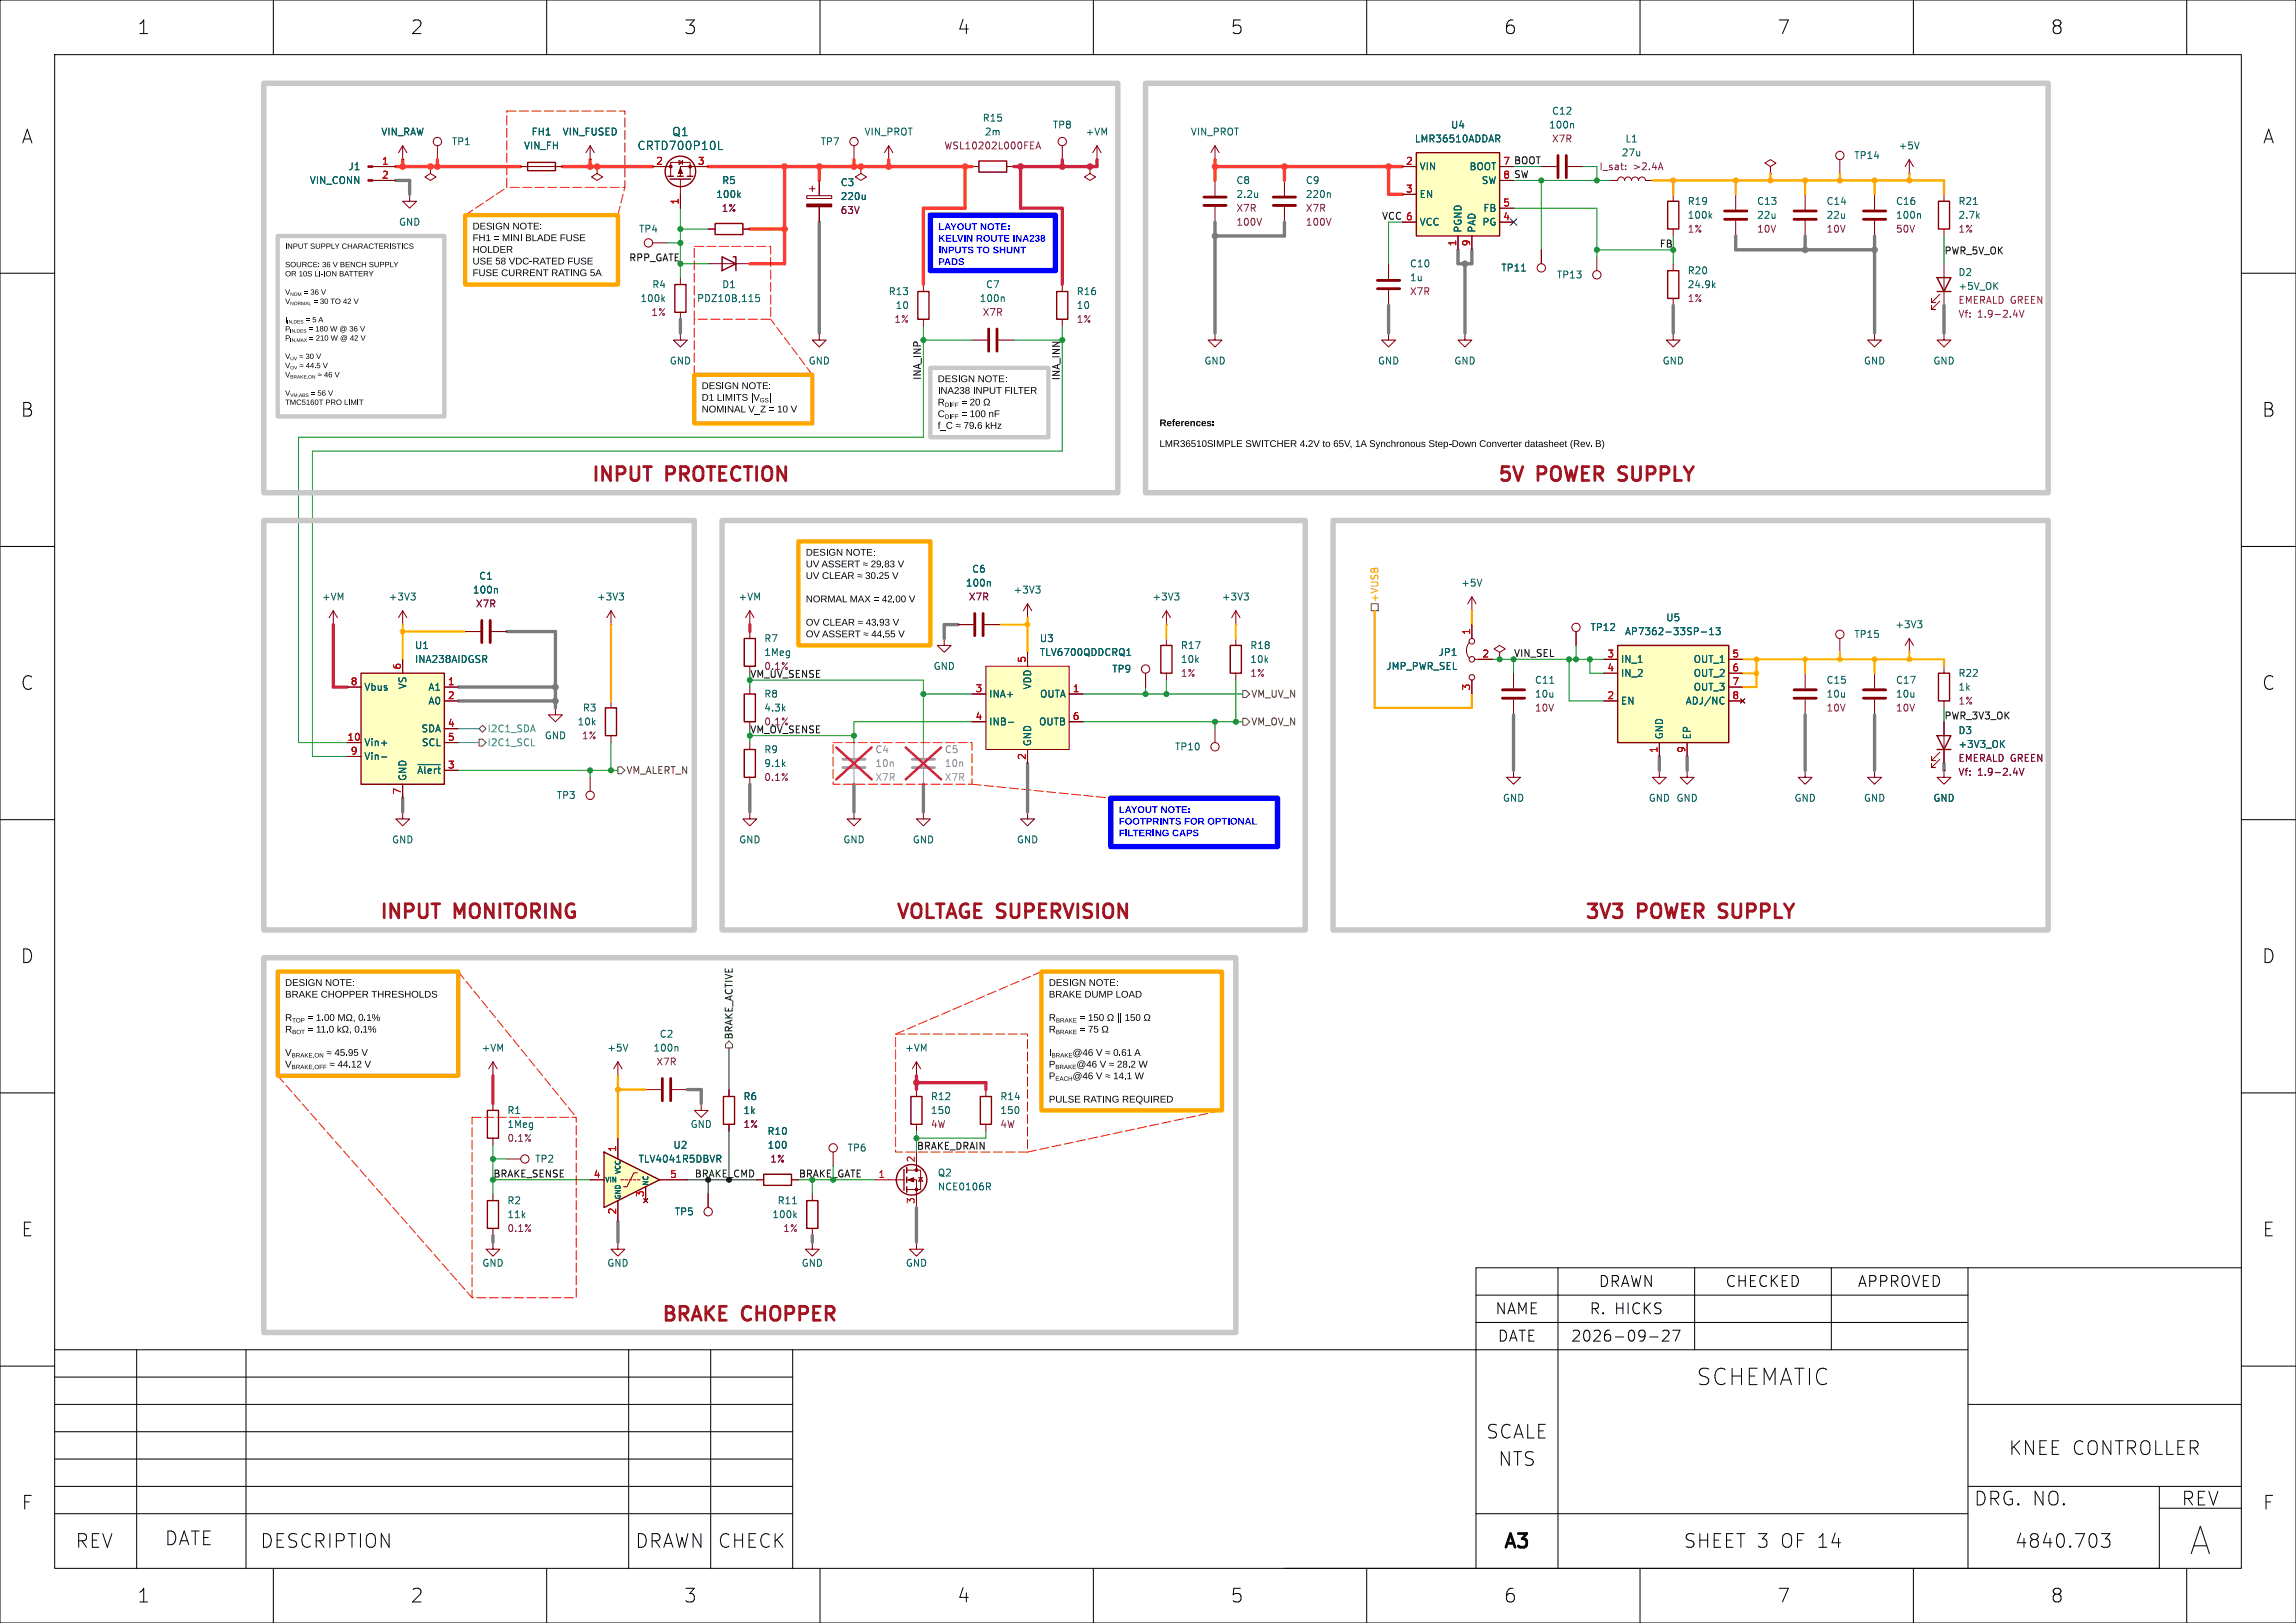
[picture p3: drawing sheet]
<svg xmlns="http://www.w3.org/2000/svg" width="420mm" height="297mm" viewBox="0 0 420 297" stroke-linecap="round" stroke-linejoin="round" font-family="sans-serif">
<defs><g id="words">
<text font-size="7" x="400.6" y="284.7">A</text>
<text font-size="4.2" x="310.3" y="253.7">SCHEMATIC</text>
<g font-size="3.5">
<text x="25" y="6.5">1</text>
<text x="75" y="6.5">2</text>
<text x="125" y="6.5">3</text>
<text x="175" y="6.5">4</text>
<text x="225" y="6.5">5</text>
<text x="275" y="6.5">6</text>
<text x="325" y="6.5">7</text>
<text x="375" y="6.5">8</text>
<text x="3.9" y="26.5">A</text>
<text x="413.9" y="26.5">A</text>
<text x="3.8" y="76.5">B</text>
<text x="413.8" y="76.5">B</text>
<text x="3.8" y="126.5">C</text>
<text x="413.8" y="126.5">C</text>
<text x="3.8" y="176.5">D</text>
<text x="413.8" y="176.5">D</text>
<text x="3.9" y="226.5">E</text>
<text x="413.9" y="226.5">E</text>
<text x="271.9" y="263.5">SCALE</text>
<text x="274.1" y="268.5">NTS</text>
<text x="367.5" y="266.5">KNEE CONTROLLER</text>
<text x="361" y="275.7">DRG. NO.</text>
<text x="399.1" y="275.7">REV</text>
<text x="3.9" y="276.5">F</text>
<text x="413.9" y="276.5">F</text>
<text x="13.8" y="283.5">REV</text>
<text x="30.1" y="283">DATE</text>
<text x="47.5" y="283.5">DESCRIPTION</text>
<text x="116.2" y="283.5">DRAWN</text>
<text x="131.3" y="283.5">CHECK</text>
<text x="274.7" y="284">A3</text>
<text x="308" y="283.5">SHEET 3 OF 14</text>
<text x="368.6" y="283.5">4840.703</text>
<text x="25" y="293.5">1</text>
<text x="75" y="293.5">2</text>
<text x="125" y="293.5">3</text>
<text x="175" y="293.5">4</text>
<text x="225" y="293.5">5</text>
<text x="275" y="293.5">6</text>
<text x="325" y="293.5">7</text>
<text x="375" y="293.5">8</text>
</g>
<g font-size="3.5" fill="#a21622">
<text x="107.9" y="88.3">INPUT</text>
<text x="121.9" y="88.3">PROTECTION</text>
<text x="273.7" y="88.3">5V</text>
<text x="281.2" y="88.3">POWER</text>
<text x="297.1" y="88.3">SUPPLY</text>
<text x="69.2" y="168.3">INPUT</text>
<text x="83.1" y="168.3">MONITORING</text>
<text x="163.6" y="168.3">VOLTAGE SUPERVISION</text>
<text x="289.6" y="168.3">3V3</text>
<text x="299.6" y="168.3">POWER</text>
<text x="315.5" y="168.3">SUPPLY</text>
<text x="120.7" y="241.9">BRAKE CHOPPER</text>
</g>
<g font-size="2.8">
<text x="292.4" y="235.7">DRAWN</text>
<text x="315.6" y="235.7">CHECKED</text>
<text x="339.8" y="235.7">APPROVED</text>
<text x="273.5" y="240.7">NAME</text>
<text x="273.9" y="245.7">DATE</text>
<text x="287.4" y="245.7">2026-09-27</text>
<text x="290.7" y="240.7">R. HICKS</text>
</g>
<g font-size="2.1" fill="#006464">
<text x="116.5" y="27.7">CRTD700P10L</text>
<text x="122.9" y="25.1">Q1</text>
</g>
<g font-size="1.8" fill="#006464">
<text x="179.7" y="22.5">R15</text>
<text x="192.5" y="23.7">TP8</text>
<text x="265.3" y="23.7">U4</text>
<text x="283.3" y="23.7">100n</text>
<text x="283.8" y="21.2">C12</text>
<text x="69.7" y="25">VIN_RAW</text>
<text x="82.6" y="26.8">TP1</text>
<text x="95.8" y="27.5">VIN_FH</text>
<text x="97.1" y="25">FH1</text>
<text x="102.8" y="25">VIN_FUSED</text>
<text x="150" y="26.8">TP7</text>
<text x="158" y="25">VIN_PROT</text>
<text x="180.1" y="25">2m</text>
<text x="198.5" y="25">+VM</text>
<text x="217.7" y="25">VIN_PROT</text>
<text x="258.7" y="26.3">LMR36510ADDAR</text>
<text x="296.6" y="28.8">27u</text>
<text x="297.2" y="26.3">L1</text>
<text x="339.1" y="29.3">TP14</text>
<text x="347.2" y="27.5">+5V</text>
<text x="56.6" y="33.9">VIN_CONN</text>
<text x="63.6" y="31.3">J1</text>
<text x="132" y="33.9">R5</text>
<text x="153.7" y="34.3">C3</text>
<text x="226.1" y="33.9">C8</text>
<text x="238.8" y="33.9">C9</text>
<text x="259.6" y="31.3">VIN</text>
<text x="268.7" y="31.3">BOOT</text>
<text x="270.9" y="33.9">SW</text>
<text x="72.9" y="41.5">GND</text>
<text x="130.9" y="36.4">100k</text>
<text x="153.7" y="36.8">220u</text>
<text x="226.1" y="36.4">2.2u</text>
<text x="238.8" y="36.4">220n</text>
<text x="259.6" y="36.4">EN</text>
<text x="259.6" y="41.5">VCC</text>
<text x="271.1" y="41.5">PG</text>
<text x="271.3" y="39">FB</text>
<text x="308.6" y="37.7">R19</text>
<text x="308.6" y="40.2">100k</text>
<text x="321.3" y="37.7">C13</text>
<text x="321.3" y="40.2">22u</text>
<text x="334" y="37.7">C14</text>
<text x="334" y="40.2">22u</text>
<text x="346.7" y="40.2">100n</text>
<text x="346.7" y="37.7">C16</text>
<text x="358.1" y="40.2">2.7k</text>
<text x="358.1" y="37.7">R21</text>
<text x="116.8" y="42.8">TP4</text>
<text x="267.6" y="42.7" transform="rotate(-90 267.6 42.7)">PGND</text>
<text x="270.1" y="42.7" transform="rotate(-90 270.1 42.7)">PAD</text>
<text x="119.2" y="52.9">R4</text>
<text x="132" y="52.9">D1</text>
<text x="180.3" y="52.9">C7</text>
<text x="257.8" y="51.7">1u</text>
<text x="257.8" y="49.1">C10</text>
<text x="274.5" y="49.9">TP11</text>
<text x="284.7" y="51.2">TP13</text>
<text x="308.6" y="50.4">R20</text>
<text x="308.6" y="52.9">24.9k</text>
<text x="358.1" y="50.7">D2</text>
<text x="358.1" y="53.3">+5V_OK</text>
<text x="117.1" y="55.5">100k</text>
<text x="127.4" y="55.5">PDZ10B,115</text>
<text x="162.5" y="54.2">R13</text>
<text x="163.7" y="56.7">10</text>
<text x="179.1" y="55.5">100n</text>
<text x="196.9" y="54.2">R16</text>
<text x="196.9" y="56.7">10</text>
<text x="122.4" y="66.9">GND</text>
<text x="147.8" y="66.9">GND</text>
<text x="220.2" y="66.9">GND</text>
<text x="252" y="66.9">GND</text>
<text x="265.9" y="66.9">GND</text>
<text x="304" y="66.9">GND</text>
<text x="340.9" y="66.9">GND</text>
<text x="353.6" y="66.9">GND</text>
<text x="87.6" y="106.3">C1</text>
<text x="176.6" y="107.5">100n</text>
<text x="177.7" y="105">C6</text>
<text x="267.2" y="107.5">+5V</text>
<text x="58.8" y="110.1">+VM</text>
<text x="71" y="110.1">+3V3</text>
<text x="86.4" y="108.8">100n</text>
<text x="109.1" y="110.1">+3V3</text>
<text x="135" y="110.1">+VM</text>
<text x="185.3" y="108.8">+3V3</text>
<text x="210.7" y="110.1">+3V3</text>
<text x="223.4" y="110.1">+3V3</text>
<text x="304.7" y="113.9">U5</text>
<text x="75.8" y="119">U1</text>
<text x="139.7" y="117.7">R7</text>
<text x="190.1" y="117.7">U3</text>
<text x="215.9" y="119">R17</text>
<text x="228.6" y="119">R18</text>
<text x="290.8" y="115.7">TP12</text>
<text x="297.1" y="116.4">AP7362-33SP-13</text>
<text x="339.1" y="116.9">TP15</text>
<text x="346.6" y="115.2">+3V3</text>
<text x="75.8" y="121.5">INA238AIDGSR</text>
<text x="139.7" y="120.2">1Meg</text>
<text x="170.7" y="122.8">GND</text>
<text x="190.1" y="120.2">TLV6700QDDCRQ1</text>
<text x="203.3" y="123.3">TP9</text>
<text x="215.9" y="121.5">10k</text>
<text x="228.6" y="121.5">10k</text>
<text x="253.5" y="122.8">JMP_PWR_SEL</text>
<text x="263" y="120.2">JP1</text>
<text x="280.7" y="125.3">C11</text>
<text x="296.4" y="121.5">IN_1</text>
<text x="296.4" y="124.1">IN_2</text>
<text x="309.7" y="121.5">OUT_1</text>
<text x="309.7" y="124.1">OUT_2</text>
<text x="334" y="125.3">C15</text>
<text x="346.7" y="125.3">C17</text>
<text x="358.1" y="124.1">R22</text>
<text x="66.5" y="126.6">Vbus</text>
<text x="74.5" y="126.2" transform="rotate(-90 74.5 126.2)">VS</text>
<text x="78.3" y="126.6">A1</text>
<text x="78.3" y="129.1">A0</text>
<text x="106.5" y="130.4">R3</text>
<text x="139.7" y="127.9">R8</text>
<text x="139.7" y="130.4">4.3k</text>
<text x="180.8" y="127.9">INA+</text>
<text x="188.8" y="126.3" transform="rotate(-90 188.8 126.3)">VDD</text>
<text x="190.2" y="127.9">OUTA</text>
<text x="280.7" y="127.9">10u</text>
<text x="296.4" y="129.1">EN</text>
<text x="308.3" y="129.1">ADJ/NC</text>
<text x="309.7" y="126.6">OUT_3</text>
<text x="334" y="127.9">10u</text>
<text x="346.7" y="127.9">10u</text>
<text x="358.1" y="126.6">1k</text>
<text x="66.5" y="136.8">Vin+</text>
<text x="77" y="134.2">SDA</text>
<text x="77.1" y="136.8">SCL</text>
<text x="99.6" y="135.5">GND</text>
<text x="105.6" y="132.9">10k</text>
<text x="180.8" y="132.9">INB-</text>
<text x="188.8" y="136.7" transform="rotate(-90 188.8 136.7)">GND</text>
<text x="190" y="132.9">OUTB</text>
<text x="214.8" y="137.5">TP10</text>
<text x="304.4" y="135.4" transform="rotate(-90 304.4 135.4)">GND</text>
<text x="309.5" y="135.4" transform="rotate(-90 309.5 135.4)">EP</text>
<text x="358.1" y="134.5">D3</text>
<text x="358.1" y="137.1">+3V3_OK</text>
<text x="66.5" y="139.3">Vin-</text>
<text x="74.5" y="143" transform="rotate(-90 74.5 143)">GND</text>
<text x="76.2" y="141.8">~{Alert}</text>
<text x="139.7" y="138">R9</text>
<text x="139.7" y="140.6">9.1k</text>
<text x="101.8" y="146.4">TP3</text>
<text x="274.8" y="146.9">GND</text>
<text x="301.5" y="146.9">GND GND</text>
<text x="328.2" y="146.9">GND</text>
<text x="340.9" y="146.9">GND</text>
<text x="353.6" y="146.9">GND</text>
<text x="71.6" y="154.5">GND</text>
<text x="135.1" y="154.5">GND</text>
<text x="154.2" y="154.5">GND</text>
<text x="166.9" y="154.5">GND</text>
<text x="185.9" y="154.5">GND</text>
<text x="120.6" y="190.1">C2</text>
<text x="88" y="192.6">+VM</text>
<text x="111" y="192.6">+5V</text>
<text x="119.4" y="192.6">100n</text>
<text x="165.5" y="192.6">+VM</text>
<text x="135.9" y="201.5">R6</text>
<text x="170.2" y="201.5">R12</text>
<text x="182.9" y="201.5">R14</text>
<text x="92.7" y="204.1">R1</text>
<text x="92.7" y="206.6">1Meg</text>
<text x="126.2" y="206.6">GND</text>
<text x="135.9" y="204.1">1k</text>
<text x="140.3" y="207.9">R10</text>
<text x="170.2" y="204.1">150</text>
<text x="182.9" y="204.1">150</text>
<text x="97.8" y="213">TP2</text>
<text x="116.7" y="213">TLV4041R5DBVR</text>
<text x="123.1" y="210.4">U2</text>
<text x="140.3" y="210.4">100</text>
<text x="154.9" y="210.9">TP6</text>
<text x="171.5" y="215.5">Q2</text>
<text x="92.7" y="220.6">R2</text>
<text x="142.1" y="220.6">R11</text>
<text x="171.5" y="218">NCE0106R</text>
<text x="92.7" y="223.1">11k</text>
<text x="123.3" y="222.6">TP5</text>
<text x="141.2" y="223.1">100k</text>
<text x="88.1" y="232">GND</text>
<text x="111" y="232">GND</text>
<text x="146.6" y="232">GND</text>
<text x="165.6" y="232">GND</text>
</g>
<g font-size="1.8" fill="#840084">
<text x="172.6" y="27.5">WSL10202L000FEA</text>
<text x="283.8" y="26.3">X7R</text>
<text x="292.5" y="31.3">I_sat:</text>
<text x="298.7" y="31.3">&gt;2.4A</text>
<text x="131.9" y="39">1%</text>
<text x="153.7" y="39.3">63V</text>
<text x="226.1" y="41.5">100V</text>
<text x="226.1" y="39">X7R</text>
<text x="238.8" y="41.5">100V</text>
<text x="238.8" y="39">X7R</text>
<text x="308.6" y="42.8">1%</text>
<text x="321.3" y="42.8">10V</text>
<text x="334" y="42.8">10V</text>
<text x="346.7" y="42.8">50V</text>
<text x="358.1" y="42.8">1%</text>
<text x="119" y="58">1%</text>
<text x="163.5" y="59.3">1%</text>
<text x="179.7" y="58">X7R</text>
<text x="196.9" y="59.3">1%</text>
<text x="257.8" y="54.2">X7R</text>
<text x="308.6" y="55.5">1%</text>
<text x="358.1" y="58.3">Vf:</text>
<text x="358.1" y="55.8">EMERALD GREEN</text>
<text x="361.7" y="58.3">1.9-2.4V</text>
<text x="87" y="111.4">X7R</text>
<text x="177.1" y="110.1">X7R</text>
<text x="139.7" y="122.8">0.1%</text>
<text x="215.9" y="124.1">1%</text>
<text x="228.6" y="124.1">1%</text>
<text x="280.7" y="130.4">10V</text>
<text x="334" y="130.4">10V</text>
<text x="346.7" y="130.4">10V</text>
<text x="358.1" y="129.1">1%</text>
<text x="106.3" y="135.5">1%</text>
<text x="139.7" y="143.1">0.1%</text>
<text x="358.1" y="142.2">Vf:</text>
<text x="358.1" y="139.6">EMERALD GREEN</text>
<text x="361.7" y="142.2">1.9-2.4V</text>
<text x="120" y="195.2">X7R</text>
<text x="92.7" y="209.1">0.1%</text>
<text x="135.9" y="206.6">1%</text>
<text x="170.2" y="206.6">4W</text>
<text x="182.9" y="206.6">4W</text>
<text x="140.8" y="213">1%</text>
<text x="92.7" y="225.7">0.1%</text>
<text x="143.2" y="225.7">1%</text>
</g>
<g font-size="1.8" fill="#a90000">
<text x="69.8" y="30.2">1</text>
<text x="69.8" y="32.8">2</text>
<text x="119.9" y="30.2">2</text>
<text x="127.6" y="30.2">3</text>
<text x="257.1" y="30.2">2</text>
<text x="257.1" y="35.3">3</text>
<text x="274.9" y="30.2">7</text>
<text x="274.9" y="32.8">8</text>
<text x="124.2" y="37.5" transform="rotate(-90 124.2 37.5)">1</text>
<text x="257.1" y="40.4">6</text>
<text x="274.9" y="37.8">5</text>
<text x="274.9" y="40.4">4</text>
<text x="266.4" y="45.2" transform="rotate(-90 266.4 45.2)">1</text>
<text x="269" y="45.2" transform="rotate(-90 269 45.2)">9</text>
<text x="269" y="116.3" transform="rotate(-90 269 116.3)">1</text>
<text x="64.1" y="125.5">8</text>
<text x="73.4" y="122.6" transform="rotate(-90 73.4 122.6)">6</text>
<text x="81.8" y="125.5">1</text>
<text x="187.7" y="121.4" transform="rotate(-90 187.7 121.4)">5</text>
<text x="271.1" y="120.4">2</text>
<text x="293.9" y="120.4">3</text>
<text x="293.9" y="122.9">4</text>
<text x="316.8" y="120.4">5</text>
<text x="316.8" y="122.9">6</text>
<text x="316.8" y="125.5">7</text>
<text x="81.8" y="128">2</text>
<text x="178.4" y="126.7">3</text>
<text x="178.4" y="131.8">4</text>
<text x="196.1" y="126.7">1</text>
<text x="196.1" y="131.8">6</text>
<text x="269" y="126.4" transform="rotate(-90 269 126.4)">3</text>
<text x="293.9" y="128">2</text>
<text x="316.8" y="128">8</text>
<text x="63.5" y="135.6">10</text>
<text x="81.8" y="133.1">4</text>
<text x="81.8" y="135.6">5</text>
<text x="303.3" y="137.9" transform="rotate(-90 303.3 137.9)">1</text>
<text x="308.4" y="137.9" transform="rotate(-90 308.4 137.9)">9</text>
<text x="64.1" y="138.2">9</text>
<text x="81.8" y="140.7">3</text>
<text x="187.7" y="139.1" transform="rotate(-90 187.7 139.1)">2</text>
<text x="73.4" y="145.5" transform="rotate(-90 73.4 145.5)">7</text>
<text x="108.5" y="215.6">4</text>
<text x="112.8" y="210.9" transform="rotate(-90 112.8 210.9)">1</text>
<text x="122.5" y="215.6">5</text>
<text x="160.6" y="215.6">1</text>
<text x="167.4" y="212.8" transform="rotate(-90 167.4 212.8)">2</text>
<text x="117.9" y="219.1" transform="rotate(-90 117.9 219.1)">3</text>
<text x="167.4" y="220.4" transform="rotate(-90 167.4 220.4)">3</text>
<text x="112.8" y="222.3" transform="rotate(-90 112.8 222.3)">2</text>
</g>
<g font-size="1.8" fill="#0f0f0f">
<text x="274.9" y="30.2">7 BOOT</text>
<text x="274.9" y="32.8">8 SW</text>
<text x="115" y="47.9">RPP_GATE</text>
<text x="303.5" y="45.4">FB</text>
<text x="355.6" y="46.6">PWR_5V_OK</text>
<text x="168.6" y="69.6" transform="rotate(-90 168.6 69.6)">INA_INP</text>
<text x="194" y="69.7" transform="rotate(-90 194 69.7)">INA_INN</text>
<text x="355.6" y="131.7">PWR_3V3_OK</text>
<text x="139.7" y="132.9">0.1%</text>
<text x="167.6" y="210.5">BRAKE_DRAIN</text>
</g>
<g font-size="1.8" fill="#009600">
<text x="252.7" y="40.3">VCC 6</text>
<text x="137.2" y="124.1">VM_UV_SENSE</text>
<text x="276.9" y="120.3">VIN_SEL</text>
<text x="137.2" y="134.3">VM_OV_SENSE</text>
<text x="90.2" y="215.6">BRAKE_SENSE</text>
<text x="146" y="215.6">BRAKE_GATE</text>
</g>
<g font-size="1.8">
<text x="171.5" y="74.9">R_{DIFF}</text>
<text x="212.1" y="82">LMR36510SIMPLE SWITCHER 4.2V to 65V, 1A Synchronous Step-Down Converter datasheet (Rev. B)</text>
<text x="212.1" y="78.2">References:</text>
<text x="52.2" y="187.5">R_{TOP}</text>
<text x="191.9" y="187.5">R_{BRAKE}</text>
<text x="197.5" y="189.7">= 75</text>
<text x="52.2" y="193.9">V_{BRAKE,ON}</text>
<text x="52.2" y="196.1">V_{BRAKE,OFF}</text>
<text x="59.7" y="193.9">þÿ&quot;H</text>
<text x="60.3" y="196.1">þÿ&quot;H</text>
<text x="200.5" y="193.9">V þÿ&quot;H</text>
<text x="201.2" y="196.1">V þÿ&quot;H</text>
<text x="191.9" y="198.2">P_{EACH}@4614.1 W</text>
</g>
<text font-size="1.8" fill="#ff8c00" x="252.3" y="110.3" transform="rotate(-90 252.3 110.3)">+VUSB</text>
<g font-size="1.8" fill="#725600">
<text x="228.8" y="127.9">VM_UV_N</text>
<text x="228.8" y="132.9">VM_OV_N</text>
<text x="114.5" y="141.8">VM_ALERT_N</text>
</g>
<g font-size="1.8" fill="#26a69a">
<text x="89.1" y="136.8">I2C1_SCL</text>
<text x="89.1" y="134.2">I2C1_SDA</text>
</g>
<g font-size="1.8" fill="#939391">
<text x="160" y="138">C4</text>
<text x="160" y="140.6">10n</text>
<text x="172.7" y="138">C5</text>
<text x="172.7" y="140.6">10n</text>
</g>
<g font-size="1.8" fill="#9c9b98">
<text x="160" y="143.1">X7R</text>
<text x="172.7" y="143.1">X7R</text>
</g>
<g font-size="1.8" fill="#004800">
<text x="134.2" y="190.3" transform="rotate(-90 134.2 190.3)">BRAKE_ACTIVE</text>
<text x="127" y="215.6">BRAKE_CMD</text>
</g>
<g font-size="1.4">
<text x="52.2" y="59.5">I_{IN,DES}</text>
<text x="55.9" y="59.5">= 5 A</text>
<text x="57.3" y="56.2">= 30</text>
<text x="52.2" y="61.2">P_{IN,DES}</text>
<text x="52.2" y="62.9">P_{IN,MAX}</text>
<text x="52.2" y="69.6">V_{BRAKE,ON}</text>
<text x="54.8" y="67.9">þÿ&quot;H</text>
<text x="56.9" y="73">= 56</text>
</g>
<g font-size="1.2" fill="#006464">
<text x="113.7" y="215" transform="rotate(-90 113.7 215)">VCC</text>
<text x="110.6" y="216.6">VIN</text>
<text x="113.7" y="219.6" transform="rotate(-90 113.7 219.6)">GND</text>
<text x="118.8" y="217" transform="rotate(-90 118.8 217)">NC</text>
</g>
</g></defs>
<g fill="none" stroke="#000" stroke-width=".18">
<path d="M0 0h420v297h-420zM10 10h400v277h-400zM50 0v10M100 0v10M150 0v10M200 0v10M250 0v10M300 0v10M350 0v10M400 0v10M0 50h10M410 50h10"/>
<path d="M0 100h10M410 100h10M0 150h10M410 150h10M0 200h10M410 200h10M270 237h90M285 232v55M310 232v15M335 232v15M360 232v55M410 232h-140v55"/>
<path d="M0 250h10M10 247h350M10 257h135M10 252h135M25 247v40M45 247v40M115 247v40M130 247v40M145 247v40M270 242h90M301.8 244.7h1.5M304.2 243.6l.2-.2 .7 .1a.54 .54 0 0 1 .1 .8l-1.1 1.1h1.2"/>
<path d="M306 243.4h1.3l-.9 2M360 257h50M410 250h10M10 277h135M10 272h135M10 267h135M10 262h135M270 277h90M360 272h50M395 272v15h-160M395 276h15M50 287v10"/>
<path d="M100 287v10M150 287v10M200 287v10M250 287v10M300 287v10M350 287v10M384.4 280.7h1.5l-.8 .9a.68 .68 0 0 1 .8 .5v.6l-.2 .3-.9 .2-.4-.3M400 287v10"/>
</g>
<g fill="none" stroke="#840000" stroke-width=".25">
<path d="M96.5 29.7h5.1v1.5h-5.1zM122.2 32.3h1M122.6 32.8h3.8M124 32.3h1M125.7 32.3h1M179.1 29.5h5v2h-5zM305.1 36.8h2v5.1h-2zM354.6 36.8h2v5.1h-2zM123.4 52.1h2.1v5.1h-2.1zM130.8 40.9h5.1v2h-5.1zM132.1 47l2.5 1.3-2.5 1.2zM134.1 47h.5v2.5"/>
<path d="M305.1 49.5h2v5.1h-2zM354.3 50.8h2.6l-1.3 2.5zM354.3 53.3h2.6M89.2 219.7h2v5.1h-2zM89.2 203.2h2v5.1h-2zM139.7 214.9h5.1v2h-5.1zM147.6 219.7h2v5.1h-2zM165.4 214v3.8M165.9 213.6v1M165.9 215.4v1M165.9 217.2v1M166.6 200.7h2.1v5h-2.1z"/>
<path d="M179.3 200.7h2.1v5h-2.1z"/>
<circle cx="124.5" cy="31.4" r="2.79"/>
<circle cx="166.8" cy="215.9" r="2.79"/>
</g>
<g fill="none" stroke="#840000" stroke-width=".18">
<path d="M80 26.7v2.5M95.2 30.5h7.7M119.4 30.5h3.3M122.7 32.3v-2.6h3.5v2.6M124.2 29.3l.6 .4-.6 .4zM124.5 32.8v5.3M124.8 29.3v.8M129.5 30.5h-5v1.8M177.8 30.5h1.3M184.1 30.5h1.3M281.9 30.5h2.8M286.8 30.5h2.8"/>
<path d="M294.6 33h1.3a.64 .64 0 0 1 .6-.6 .64 .64 0 0 1 .7 .6 .64 .64 0 0 1 .6-.6 .64 .64 0 0 1 .6 .6 .64 .64 0 0 1 .7-.6 .64 .64 0 0 1 .6 .6 .64 .64 0 0 1 .7-.6 .64 .64 0 0 1 .6 .6h1.3M306.1 35.6v1.2M317.5 35.6v2.8M323.8 30.5l1.1-.7-1.1-.6-1 .6 1 .7v1.3M323.8 31.8h.1M330.2 35.6v2.8M336.5 29.2v2.6M342.9 35.6v2.8M349.2 31.8h.1M349.2 29.2l-.7 1.3M349.2 29.2l.8 1.3M349.2 29.2v2.6"/>
<path d="M355.6 35.6v1.2M119.4 44.5h2.5M124.5 50.8v1.3M124.5 57.2v1.2M129.5 41.9h1.3M129.5 48.3h7.7M135.9 41.9h1.3M281.9 45.7v2.6M292.1 47v2.5M306.1 41.9v1.3M306.1 48.3v1.2M306.1 54.6v1.3"/>
<path d="M317.5 40.4v2.8M330.2 40.4v2.8M342.9 40.4v2.8M354.8 55.1l-1.5 1.5v-.7v.7h.8M354.8 53.8l-1.5 1.6v-.8v.8h.8M355.6 41.9v1.3M355.6 48.3v7.6M124.5 61v1.2h1.2l-1.2 1.3-1.3-1.3h1.3M124.5 61h.1M342.9 61v1.2h1.3l-1.3 1.3-1.3-1.3h1.3M342.9 61h.1M355.6 61v1.2h1.3l-1.3 1.3-1.3-1.3h1.3"/>
<path d="M355.6 61h.1M288.3 115.6v2.5M336.5 116.8v2.6M349.2 119.4h.1M349.2 116.8v2.6M349.2 116.8l-.7 1.3M349.2 116.8l.8 1.3M276.9 123.2v2.8M276.9 128v2.8M330.2 123.2v2.8M330.2 128v2.8M342.9 123.2v2.8"/>
<path d="M342.9 128v2.8M276.9 141v1.2h1.2l-1.2 1.3-1.3-1.3h1.3M276.9 141h.1M308.6 141v1.2h1.3l-1.3 1.3-1.3-1.3h1.3M308.6 141h.1M342.9 141v1.2h1.3l-1.3 1.3-1.3-1.3h1.3M342.9 141h.1M90.2 196.9h.1M90.2 194.3v2.6M90.2 194.3l-.8 1.3M90.2 194.3l.7 1.3M113 196.9h.1"/>
<path d="M113 194.3l-.7 1.3M113 194.3l.8 1.3M113 194.3v2.6M118.1 199.4h2.8M122.9 199.4h2.8M167.6 196.9h.1M167.6 194.3v2.6M167.6 199.4v1.3M167.6 194.3l-.7 1.3M167.6 194.3l.8 1.3M180.3 199.4v1.3M90.2 201.9v1.3"/>
<path d="M90.2 208.3v1.3M90.2 218.4v1.3M92.7 212.1h2.5M128.3 201.9v1.3h1.2l-1.2 1.3-1.3-1.3h1.3M128.3 201.9h.1M129.5 218.4v2.6M138.4 215.9h1.3M144.8 215.9h1.2M148.6 218.4v1.3M152.4 210.8v2.6M160 215.9h5.4M165.9 214.1h2.5v3.6h-2.5"/>
<path d="M165.9 215.9h1.7v5.1M167.6 205.7v1.3M167.6 210.8v3.3M168 215.5h.8M168.4 215.5l.4 .7h-.8zM180.3 205.7v1.3M90.2 227.3v1.3h1.2l-1.2 1.3-1.3-1.3h1.3M90.2 227.3h.1M90.2 224.8v1.3M113 227.3v1.3h1.3l-1.3 1.3-1.2-1.3h1.2M113 227.3h.1M148.6 227.3v1.3h1.3l-1.3 1.3-1.3-1.3h1.3"/>
<path d="M148.6 227.3h.1M148.6 224.8v1.3M167.6 227.3v1.3h1.3l-1.3 1.3-1.2-1.3h1.2M167.6 227.3h.1"/>
<circle cx="80" cy="25.9" r=".76"/>
<circle cx="336.6" cy="28.4" r=".76"/>
<circle cx="118.6" cy="44.4" r=".76"/>
<circle cx="281.9" cy="49" r=".76"/>
<circle cx="292.1" cy="50.3" r=".76"/>
<circle cx="288.3" cy="114.8" r=".76"/>
<circle cx="336.6" cy="116.1" r=".76"/>
<circle cx="96" cy="212.1" r=".76"/>
<circle cx="152.4" cy="210.1" r=".76"/>
<circle cx="129.5" cy="221.7" r=".76"/>
</g>
<g fill="none" stroke="#006464" stroke-width=".18">
<path d="M131.5 27.4h.7M135.1 35.7l.3 .4M135.4 35.3l-.4 .5M287.7 22.6l.1 .2v.6M312.8 39.5l.3 .4M313.1 39.1l-.4 .5M351.1 26l-.5 1.2M351.1 39.1l.2 .2v.6M361 37.4h.7M121.2 54.7l.4 .5M121.6 54.3l-.5 .5M138.9 53.9h-.6l-.1 .6 .2-.1 .4 .1 .1 .1v.5l-.2 .1-.5-.1"/>
<path d="M278.3 49.6h.7M313.4 52.2l.3 .4M313.7 51.8l-.4 .5M350.8 113.6h.7l-.4 .5M351.3 114.1l.2 .2v.3l-.2 .3M283.5 125h.7M114.8 191.1l-.4 1.2M123.8 191.5l.2 .2v.6M180.8 217.1l.4 .6M180.9 216.5l.3 .2-.1 .3-.2 .1M145 220.3h.7M145.3 222.3l.4 .5"/>
<path d="M145.7 222l-.5 .5"/>
</g>
<g fill="none" stroke="#840000" stroke-width=".51">
<path d="M285 28.4v4.1M286.5 28.4v4.1M315.5 38.6h4M328.2 38.6h4M340.9 38.6h4M315.5 40.1h4M328.2 40.1h4M340.9 40.1h4M274.8 127.8h4.1M274.8 126.2h4.1M328.2 127.8h4M328.2 126.2h4"/>
<path d="M340.9 127.8h4M340.9 126.2h4M121.2 197.4v4M122.7 197.4v4"/>
</g>
<path d="M189.5 27.2l.4-1.2 .4 1.2M189.6 26.9h.6M297.4 30.9v.2M297.4 30.3v.1M303.5 30.7h.6M303.8 29.8l.4 1.3M368.3 57.6h.8M369.4 56.8l.4 1.2 .4-1.2" fill="none" stroke="#840084" stroke-width=".18"/>
<g fill="#840000" stroke="#840000" stroke-width=".18">
<path d="M124.5 30.7l.3 1.1h-.7z"/>
<path d="M166.1 215.9l1-.4v.8z"/>
<circle cx="122.7" cy="30.5" r=".25"/>
<circle cx="126.2" cy="30.5" r=".25"/>
<circle cx="167.6" cy="214.1" r=".25"/>
<circle cx="167.6" cy="217.7" r=".25"/>
</g>
<path d="M110.5 210.8l10.1 5.1-10.1 5.1z" fill="#ffffc2"/>
<path d="M110.5 210.8l10.1 5.1-10.1 5.1zM132.3 200.7h2.1v5h-2.1z" fill="none" stroke="#840000" stroke-width=".25"/>
<g fill="none" stroke="#840000" stroke-width=".18">
<path d="M73.7 148.6v1.3h1.2l-1.2 1.2-1.3-1.2h1.3M73.7 148.6h.1M133.3 199.4v1.3M107.9 215.9h2.6M113 208.3v3.8M113 219.7v3.8M113.5 215.9h.5M114.3 215.9h.5M115.1 215.9h.5M115.8 215.9h.5M116.6 214.6h-.6l-1.3 2.6h-.7M116.6 215.9h.5"/>
<path d="M117.7 219.3l.8 .8M118.1 217.2v2.5M118.5 219.3l-.8 .8M120.6 215.9h5.1M133.3 205.7v1.3"/>
</g>
<path d="M131.1 211.4h.5l.3 .2-.2 .4-.6 .1M131.4 212.1l.5 .6" fill="none" stroke="#006464" stroke-width=".18"/>
<path d="M66 123.2h15.3v20.3h-15.3z" fill="#ffffc2"/>
<path d="M66 123.2h15.3v20.3h-15.3zM110.7 129.5h2.1v5.1h-2.1z" fill="none" stroke="#840000" stroke-width=".25"/>
<g fill="none" stroke="#840000" stroke-width=".18">
<path d="M306.1 61v1.2h1.2l-1.2 1.3-1.3-1.3h1.3M306.1 61h.1M61 114.3h.1M61 111.8l-.8 1.2M61 111.8l.7 1.2M61 111.8v2.5M73.7 114.3h.1M73.7 111.8v2.5M73.7 111.8l-.8 1.2M73.7 111.8l.7 1.2M85.1 115.6h2.8M89.9 115.6h2.8"/>
<path d="M111.8 114.3h.1M111.8 111.8l-.8 1.2M111.8 111.8l.7 1.2M111.8 111.8v2.5M63.5 125.7h2.5M63.5 135.9h2.5M63.5 138.4h2.5M73.7 120.7v2.5M81.3 125.7h2.5M81.3 135.9h2.5M81.3 128.3h2.5M81.3 133.4h2.5"/>
<path d="M101.6 129.5v1.3h1.3l-1.3 1.3-1.3-1.3h1.3M101.6 129.5h.1M111.8 128.3v1.2M111.8 134.6v1.3M73.7 143.5v2.6M81.3 141h2.5M107.9 142.2v2.6M137.2 148.6v1.3h1.2l-1.2 1.2-1.3-1.2h1.3M137.2 148.6h.1"/>
<circle cx="107.9" cy="145.5" r=".76"/>
</g>
<path d="M75.2 108.5h.8l-.5 .5M75.7 109l.3 .3v.3l-.3 .2M90.8 107.7l.2 .2v.6M113.3 108.5h.8l-.5 .5M113.8 109l.3 .3v.3l-.3 .2M69.8 136h1M69.8 138.5h1M76.4 139.9h4.1" fill="none" stroke="#006464" stroke-width=".18"/>
<path d="M88.1 113.5v4.1M89.7 113.5v4.1" fill="none" stroke="#840000" stroke-width=".51"/>
<path d="M259.1 27.9h15.2v15.3h-15.2z" fill="#ffffc2"/>
<path d="M259.1 27.9h15.2v15.3h-15.2z" fill="none" stroke="#840000" stroke-width=".25"/>
<g fill="none" stroke="#840000" stroke-width=".18">
<path d="M222.2 33v2.8M222.2 37.8v2.8M256.5 30.5h2.6M256.5 35.6h2.6M274.3 30.5h2.6M274.3 33h2.6M274.3 38.1h2.6M254 48.3v2.8M254 53.1v2.8M256.5 40.6h2.6M266.7 43.2v2.5M269.2 43.2v2.5"/>
<path d="M274.3 40.6h2.6M222.2 61v1.2h1.3l-1.3 1.3-1.2-1.3h1.2M222.2 61h.1M254 61v1.2h1.3l-1.3 1.3-1.3-1.3h1.3M254 61h.1M268 61v1.2h1.2l-1.2 1.3-1.3-1.3h1.3M268 61h.1M156.2 148.6v1.3h1.3l-1.3 1.2-1.3-1.2h1.3M156.2 148.6h.1M168.9 148.6v1.3h1.3l-1.3 1.2-1.3-1.2h1.3M168.9 148.6h.1"/>
</g>
<path d="M230 35.3v.8M230 36v.1M273.6 24.7h.5l.3 .3-.2 .3-.6 .1M273.9 25.4l.5 .6" fill="none" stroke="#006464" stroke-width=".18"/>
<path d="M220.2 36.1h4.1M220.2 37.6h4.1M252 51.3h4M252 52.8h4" fill="none" stroke="#840000" stroke-width=".51"/>
<path d="M154.2 138.9h4M166.9 138.9h4M154.2 140.5h4M166.9 140.5h4" fill="none" stroke="#9c9b98" stroke-width=".51"/>
<path d="M156.2 135.9v2.8M168.9 135.9v2.8M156.2 140.7v2.8M168.9 140.7v2.8" fill="none" stroke="#9c9b98" stroke-width=".18"/>
<path d="M153 136.8l6.4 5.8M159.4 136.8l-6.4 5.8M165.7 136.8l6.4 5.8M172.1 136.8l-6.4 5.8" fill="none" stroke="#e12e31" stroke-width=".46"/>
<path d="M180.3 121.9h15.3v15.3h-15.3z" fill="#ffffc2"/>
<g fill="none" stroke="#840000" stroke-width=".18">
<path d="M107.9 29.2h.1M107.9 26.7l-.7 1.2M107.9 26.7l.8 1.2M107.9 26.7v2.5M147.6 35.8h4.5v.5h-4.5zM148.1 34.5h1M148.6 34v1.1M149.9 33v2.8M149.9 37.8v2.8M156.2 26.7v2.5M157.5 30.5v1.3l1 .6-1 .6-1-.6 1-.6M157.5 30.5h.1"/>
<path d="M162.6 29.2h.1M162.6 26.7l-.8 1.2M162.6 26.7l.7 1.2M162.6 26.7v2.5M234.9 33v2.8M234.9 37.8v2.8M194.3 52.1v1.2M194.3 58.4v1.3M149.9 61v1.2h1.2l-1.2 1.3-1.3-1.3h1.3M149.9 61h.1M137.2 114.3h.1M137.2 111.8v2.5"/>
<path d="M137.2 115.6v1.2M137.2 111.8l-.8 1.2M137.2 111.8l.7 1.2M172.7 116.8v1.3h1.3l-1.3 1.3-1.3-1.3h1.3M172.7 116.8h.1M175.3 114.3h2.8M180.1 114.3h2.8M188 113h.1M188 110.5v2.5M188 119.4v2.5M188 110.5l-.8 1.3M188 110.5l.7 1.3"/>
<path d="M213.4 114.3h.1M213.4 111.8v2.5M213.4 116.8v1.3M213.4 111.8l-.8 1.2M213.4 111.8l.7 1.2M226.1 114.3h.1M226.1 111.8v2.5M226.1 116.8v1.3M226.1 111.8l-.8 1.2M226.1 111.8l.7 1.2M268.7 117.6a2.26 2.26 0 0 0 0 2.8M269.2 111.8h.1"/>
<path d="M269.2 109.2l-.7 1.3M269.2 109.2l.8 1.3M269.2 109.2v2.6M269.2 114.3v2.5M274.3 119.4l1-.7-1-.6-1 .6 1 .7v1.3M137.2 121.9v1.3M137.2 125.7v1.3M137.2 132.1v1.3M137.2 135.9v1.3M177.8 127h2.5M177.8 132.1h2.5M180.3 121.9h15.3v15.3h-15.3z"/>
<path d="M188 137.2v2.5M195.6 127h2.5M195.6 132.1h2.5M209.5 123.2v2.5M213.4 123.2v1.3M222.2 133.4v2.5M226.1 123.2v1.3M269.2 124.5v2.5M269.7 120.7h3.3M274.3 120.7h.1M137.2 142.2v1.3M188 148.6v1.3h1.2l-1.2 1.2-1.3-1.2h1.3"/>
<path d="M188 148.6h.1M330.2 141v1.2h1.3l-1.3 1.3-1.3-1.3h1.3M330.2 141h.1"/>
<circle cx="156.2" cy="25.9" r=".76"/>
<circle cx="269.2" cy="117.3" r=".51"/>
<circle cx="209.5" cy="122.4" r=".76"/>
<circle cx="222.2" cy="136.7" r=".76"/>
<circle cx="269.2" cy="124" r=".51"/>
<circle cx="269.2" cy="120.7" r=".51"/>
</g>
<g fill="none" stroke="#006464" stroke-width=".18">
<path d="M158.3 35.7v.8M158.3 36.4l-.2 .1M243.2 35.3l.1 .2v.6M181 106.4l.2 .2v.7M189.5 107.3h.8l-.5 .4M190 107.7l.3 .3v.3l-.3 .2M206.1 120h.7M206.4 118.9l.1-.2v1.3M214.9 108.5h.8l-.5 .5M215.4 109l.3 .3v.3l-.3 .2M227.6 108.5h.8l-.5 .5M228.1 109l.3 .3v.3l-.3 .2"/>
<path d="M271.1 106l-.5 1.3M184.5 132.2h.9"/>
</g>
<path d="M193.3 53.3h2v5.1h-2zM136.1 116.8h2.1v5.1h-2.1zM212.3 118.1h2.1v5.1h-2.1zM225 118.1h2.1v5.1h-2.1zM136.1 137.2h2.1v5h-2.1zM136.1 127h2.1v5.1h-2.1z" fill="none" stroke="#840000" stroke-width=".25"/>
<path d="M232.9 36.1h4.1M232.9 37.6h4.1M178.3 112.3v4M179.8 112.3v4" fill="none" stroke="#840000" stroke-width=".51"/>
<path d="M147.6 37.3h4.5v.5h-4.5z" fill="#840000" stroke="#840000" stroke-width=".18"/>
<path d="M295.9 118.1h20.3v17.8h-20.3z" fill="#ffffc2"/>
<path d="M167.9 53.3h2v5.1h-2zM295.9 118.1h20.3v17.8h-20.3zM354.3 134.6h2.6l-1.3 2.6zM354.3 137.2h2.6M354.6 123.2h2v5.1h-2z" fill="none" stroke="#840000" stroke-width=".25"/>
<g fill="none" stroke="#840000" stroke-width=".18">
<path d="M68.2 30.5h4.2M68.2 33h4.2M73.7 29.2h.1M73.7 26.7l-.8 1.2M73.7 26.7l.7 1.2M73.7 26.7v2.5M74.9 35.6v1.2h1.3l-1.3 1.3-1.2-1.3h1.2M74.9 35.6h.1M78.7 30.5v1.3l1.1 .6-1.1 .6-1-.6 1-.6M78.7 30.5h.1M109.2 30.5v1.3l1 .6-1 .6-1-.6 1-.6M109.2 30.5h.1"/>
<path d="M194.3 26.7v2.5M199.4 30.5v1.3l1 .6-1 .6-1-.6 1-.6M199.4 30.5h.1M200.7 29.2h.1M200.7 26.7l-.8 1.2M200.7 26.7l.7 1.2M200.7 26.7v2.5M222.2 29.2h.1M222.2 26.7l-.7 1.2M222.2 26.7l.8 1.2M222.2 26.7v2.5M168.9 52.1v1.2"/>
<path d="M168.9 58.4v1.3M177.8 62.2h2.8M182.6 62.2h2.8M293.4 120.7h2.5M293.4 123.2h2.5M293.4 128.3h2.5M303.5 135.9v2.5M308.6 135.9v2.5M316.2 120.7h2.6M316.2 123.2h2.6M316.2 128.3h2.6M316.2 125.7h2.6"/>
<path d="M318.4 127.9l.8 .8M319.2 127.9l-.8 .8M354.8 138.9l-1.5 1.6v-.8v.8h.8M354.8 137.7l-1.5 1.5v-.8v.8h.8M355.6 121.9v1.3M355.6 128.3v1.2M355.6 132.1v7.6M303.5 141v1.2h1.3l-1.3 1.3-1.2-1.3h1.2M303.5 141h.1M355.6 141v1.2h1.3l-1.3 1.3-1.3-1.3h1.3M355.6 141h.1"/>
<circle cx="194.3" cy="25.9" r=".76"/>
</g>
<path d="M183.5 54.3l.2 .2v.7M311.2 115.7h1M312.7 116.1h.7M312.7 115.2l.4-.3v1.2M313.9 114.9h.8l-.5 .5 .4 .1v.5l-.2 .1-.5-.1M315.1 127.6l.3 .1M315.4 128.7l-.3 .1M366.1 136.1l.6 .7M366.7 135.5l-.8 .7" fill="none" stroke="#006464" stroke-width=".18"/>
<path d="M180.8 60.2v4.1M182.4 60.2v4.1" fill="none" stroke="#840000" stroke-width=".51"/>
<g fill="#840000" stroke="#840000" stroke-width=".18">
<path d="M67.3 30.4h.9v.2h-.9z"/>
<path d="M67.3 32.9h.9v.2h-.9z"/>
</g>
<path d="M368.3 141.4h.8M369.4 140.6l.4 1.3 .4-1.3" fill="none" stroke="#840084" stroke-width=".18"/>
<path d="M83.8 133.4h3.8M83.8 135.9h3.8M97.2 136.5h.6" fill="none" stroke="#26a69a" stroke-width=".18"/>
<path d="M250.8 110.5h1.3v1.3h-1.3zM87.6 135.3h.7l.6 .6-.6 .6h-.7zM87.6 133.4l.7-.7 .6 .7-.6 .6zM227.3 131.4h.7l.6 .7-.6 .6h-.7zM227.3 126.4h.7l.6 .6-.6 .6h-.7zM113 140.3h.7l.6 .7-.6 .6h-.7zM133.3 190.5l.7 .6v.7h-1.3v-.7z" fill="none" stroke="#725600" stroke-width=".18"/>
<path d="M85.1 39.4l7.6-5.1M113 39.4l1.3-5.1M127 68.6v-10.2M148.6 68.6l-7.6-10.2M177.8 143.5l25.4 2.6M83.8 177.8l21.6 26.7M50.8 196.9l35.6 40.6M163.8 189.2l26.7-11.4M188 210.8l35.5-7.6" fill="none" stroke="#f00" stroke-width=".18" stroke-dasharray="1.7 .6"/>
<path d="M186.7 30.5v7.6h7.6v14M194.3 29.2v1.3M200.7 29.2v1.3h-15.3M61 114.3v11.4h2.5M137.2 114.3v1.3M90.2 196.9v5M167.6 198.1h12.7v1.3M167.6 196.9v2.5" fill="none" stroke="#d81b60" stroke-width=".61"/>
<g fill="none" stroke="#ff3b30" stroke-width=".61">
<path d="M72.4 30.5h22.8M73.7 29.2v1.3M80 29.2v1.3M102.9 30.5h16.5M107.9 29.2v1.3M129.5 30.5h48.3M143.5 30.5v17.8h-6.3M149.9 30.5v2.5M156.2 29.2v1.3M162.6 29.2v1.3M176.5 30.5v7.6h-7.6v14M222.2 30.5h34.3"/>
<path d="M222.2 29.2v3.8M234.9 30.5v2.5M254 30.5v5.1h2.5M137.2 41.9h6.3"/>
</g>
<g fill="none" stroke="#009600" stroke-width=".18">
<path d="M124.5 38.1v12.7M276.9 33h17.7M276.9 38.1h15.2v8.9M276.9 30.5h5M281.9 33v12.7M289.6 30.5h2.5v2.5M121.9 44.5h2.6M124.5 41.9h5M124.5 48.3h5M168.9 59.7v20.3h-114.3v55.9h8.9M194.3 59.7v22.9h-137.2v55.8h6.4M254 40.6v7.7"/>
<path d="M292.1 45.7h14M306.1 43.2v5.1M355.6 43.2v5.1M168.9 62.2h8.9M185.4 62.2h8.9M288.3 118.1v2.6M111.8 135.9v5.1M137.2 125.7v-1.2h31.7v11.4M156.2 134.6h-19v1.3M168.9 127h8.9M177.8 132.1h-21.6v3.8M198.1 132.1h29.2"/>
<path d="M198.1 127h29.2M209.5 125.7v1.3M213.4 124.5v2.5M222.2 132.1v1.3M226.1 124.5v7.6M273 120.7h20.4M276.9 120.7v2.5M287 120.7v7.6h6.4M290.8 120.7v2.5h2.6M355.6 129.5v2.6M83.8 141h29.2M107.9 141v1.2"/>
<path d="M90.2 209.6v8.8M90.2 212.1h2.5M90.2 215.9h17.7M152.4 213.4v2.5M160 215.9h-11.4v2.5M167.6 207v3.8M180.3 207v1.3h-12.7"/>
</g>
<g fill="none" stroke="#ffd60a" stroke-width=".41">
<path d="M73.7 115.6h11.4M73.7 114.3v6.4M111.8 114.3v14M182.9 114.3h5.1M188 113v6.4M213.4 114.3v2.5M226.1 114.3v2.5M336.5 119.4v1.3M349.2 119.4v1.3M318.8 120.7h36.8v1.2M318.8 123.2h2.5M321.3 120.7v5h-2.5"/>
<path d="M330.2 120.7v2.5M342.9 120.7v2.5"/>
</g>
<g fill="none" stroke="#7a7a7a" stroke-width=".61">
<path d="M72.4 33h2.5v2.6M124.5 58.4v2.6M149.9 40.6v20.4M222.2 40.6v20.4M234.9 40.6v2.6h-12.7M254 55.9v5.1M266.7 45.7v2.6h2.5v-2.6M268 48.3v12.7M306.1 55.9v5.1M317.5 43.2v2.5h25.4M330.2 43.2v2.5M342.9 43.2v17.8"/>
<path d="M355.6 55.9v5.1M92.7 115.6h8.9v13.9M175.3 114.3h-2.6v2.5M83.8 125.7h17.8M83.8 128.3h17.8M188 139.7v8.9M276.9 130.8v10.2M303.5 138.4v2.6M308.6 138.4v2.6M330.2 130.8v10.2M342.9 130.8v10.2M355.6 139.7v1.3"/>
<path d="M73.7 146.1v2.5M137.2 143.5v5.1M156.2 143.5v5.1M168.9 143.5v5.1M125.7 199.4h2.6v2.5M90.2 226.1v1.2M113 223.5v3.8M148.6 226.1v1.2M167.6 221v6.3"/>
</g>
<path d="M302.3 33h53.3v2.6M306.1 33v2.6M317.5 33v2.6M323.8 31.8v1.2M330.2 33v2.6M336.5 31.8v1.2M342.9 33v2.6M349.2 31.8v1.2M251.5 111.8v17.7h17.7v-2.5M269.2 111.8v2.5M113 196.9v11.4M113 199.4h5.1" fill="none" stroke="#ff8c00" stroke-width=".41"/>
<path d="M133.3 191.8v7.6M125.7 215.9h12.7M129.5 215.9v2.5M133.3 207v8.9" fill="none" stroke="#004800" stroke-width=".18"/>
<path d="M276.3 40l1.2 1.2M277.5 40l-1.2 1.2" fill="none" stroke="#000084" stroke-width=".18"/>
<path d="M85.1 39.4h27.9v12.7h-27.9zM127 68.6h21.6v8.9h-21.6zM50.8 177.8h33v19.1h-33zM190.5 177.8h33v25.4h-33z" fill="none" stroke="#ffa500" stroke-width=".8"/>
<g fill="#000">
<path d="M52.3 44.6h.1v.9h-.1zM52.3 58h.1v1h-.1zM52.3 59.7h.4a.3 .3 0 0 1 .3 .3 .3 .3 0 0 1-.3 .3h-.3v.4h-.1v-.5h.5l.1-.2-.1-.2h-.4v.4h-.1zM52.7 44.6h.1l.5 .8v-.8h.1v.9h-.1l-.5-.8v.8h-.1zM52.3 49.7a.49 .49 0 0 1 .8 .1 .49 .49 0 0 1-.2 .7 .49 .49 0 0 1-.7-.4h.2a.35 .35 0 0 0 .5 .3 .35 .35 0 0 0 0-.6 .35 .35 0 0 0-.5 .2l-.2 .1zM52.3 48l.5-.1 .2 .2-.1 .1a.21 .21 0 0 0-.3-.2 .21 .21 0 0 0-.1 .3 .35 .35 0 0 1 .5 .4 .35 .35 0 0 1-.6 .2l-.2-.2 .1-.1a.25 .25 0 0 0 .4 .3 .25 .25 0 0 0 .1-.4l-.5-.2zM52.2 53h.1l.3 .8 .3-.8h.2l-.4 .9h-.1zM52.2 54.6h.1l.3 .9 .3-.9h.2l-.4 1h-.1zM53.2 53.5l.4 .6 .1-.6v.7l-.5-.6v.6zM53.2 55.2l.4 .5 .1-.5v.6l-.5-.5v.5zM53.3 48a.49 .49 0 0 1 .8 .1 .49 .49 0 0 1-.3 .7 .49 .49 0 0 1-.6-.4h.1a.35 .35 0 0 0 .5 .3 .35 .35 0 0 0 0-.6 .35 .35 0 0 0-.5 .2l-.1 .1zM53.4 49.6l.7 .1v.3l-.2 .2 .3 .4h-.2l-.2-.4h-.3v.4h-.1v-.5h.5l.1-.2-.1-.2h-.4v.4h-.1z"/>
<path d="M53.9 53.6a.31 .31 0 0 1 .5 .1 .31 .31 0 0 1-.2 .4 .31 .31 0 0 1-.4-.3 .27 .27 0 0 0 .3 .3 .27 .27 0 0 0 .1-.4l-.2-.1-.2 .2zM53.9 55.3a.31 .31 0 0 1 .5 .1 .31 .31 0 0 1-.2 .4 .31 .31 0 0 1-.4-.3 .27 .27 0 0 0 .3 .3 .27 .27 0 0 0 .1-.5h-.2l-.2 .2zM53.7 44.6h.4a.3 .3 0 0 1 .3 .3 .3 .3 0 0 1-.3 .3h-.3v.3h-.1v-.4l.5-.1 .1-.1-.1-.2h-.4v.4h-.1zM54.5 53.5h.1l.2 .6 .2-.6h.1v.7l-.1-.6-.2 .6-.2-.6-.1 .6zM54.3 47.9h.1v.6a.27 .27 0 0 0 .3 .3 .27 .27 0 0 0 .2-.3v-.6h.2v.6a.4 .4 0 0 1-.4 .4 .4 .4 0 0 1-.4-.4zM54.5 55.2l.5 .1-.1 .3 .1 .2-.2-.2h-.2l-.1 .2v-.3l.4-.1-.3-.1-.1 .2zM54.6 44.6h.1v.6a.27 .27 0 0 0 .3 .2 .27 .27 0 0 0 .3-.2v-.6h.1v.6a.4 .4 0 0 1-.4 .3 .4 .4 0 0 1-.4-.3zM55.1 55.2h.2l.2 .5 .1-.5h.1v.6v-.5l-.2 .5-.3-.5-.1 .5zM54.8 49.8l.3-.2v.9h.3v.1h-.7v-.1h.3v-.8l-.2 .2zM55.3 47.9l.7 .1 .1 .3-.2 .2 .2 .4h-.1l-.3-.4h-.3v.4h-.1v-.5h.5l.2-.2-.1-.1-.5-.1v.4h-.1zM55.6 49.7l.1-.1a.45 .45 0 0 1 .5 .5 .45 .45 0 0 1-.6 .4l-.1-.4h.1a.25 .25 0 0 0 .2 .4 .25 .25 0 0 0 .2-.4 .25 .25 0 0 0-.2-.4 .25 .25 0 0 0-.2 .4h-.1zM55.5 44.6h.8v.1h-.3v.8h-.1v-.8h-.4z"/>
<path d="M55.6 53.2h.7v.1h-.7zM55.6 53.6h.7v.1h-.7zM56.1 55.2l.3 .6-.1-.1h-.3l-.2 .1 .1-.2h.3l-.1-.3-.2 .3zM56.4 48l.5-.1 .2 .3h-.1a.35 .35 0 0 0-.5 0 .35 .35 0 0 0 0 .5 .35 .35 0 0 0 .5-.1l.2 .1a.49 .49 0 0 1-.8 .1 .49 .49 0 0 1 0-.8zM56.5 55.2l.1 .6h.3h-.4zM56.4 49.7l.4-.1 .2 .2h-.1a.21 .21 0 0 0-.3-.2 .21 .21 0 0 0 0 .4 .35 .35 0 0 1 .5 .4 .35 .35 0 0 1-.6 .2l-.2-.2 .1-.1a.25 .25 0 0 0 .3 .2 .25 .25 0 0 0 .2-.3l-.5-.2zM56.9 53.1a.28 .28 0 0 1 .5-.1 .28 .28 0 0 1-.1 .4 .3 .3 0 0 1 0 .6 .3 .3 0 0 1-.5-.3h.1a.2 .2 0 0 0 .3 .2 .2 .2 0 0 0 .1-.3 .2 .2 0 0 0-.2-.1v-.1a.19 .19 0 0 0 .2-.1 .19 .19 0 0 0-.1-.3 .19 .19 0 0 0-.2 .2h-.2zM56.9 44.7l.4-.1 .3 .2h-.2a.21 .21 0 0 0-.3-.2 .21 .21 0 0 0 0 .3 .35 .35 0 0 1 .5 .4 .35 .35 0 0 1-.6 .2l-.2-.1 .1-.1a.25 .25 0 0 0 .3 .2 .25 .25 0 0 0 .2-.4l-.5-.1zM57.2 58h.6v.1h-.5v.3a.33 .33 0 0 1 .5 .2 .33 .33 0 0 1-.2 .4 .33 .33 0 0 1-.4-.2l.1-.1a.22 .22 0 0 0 .3 .1 .22 .22 0 0 0 .1-.3 .22 .22 0 0 0-.4 0h-.1zM57.7 53h.3l.2 .2-.3-.1-.2 .3a.33 .33 0 0 1 .5 .2 .33 .33 0 0 1-.3 .4 .33 .33 0 0 1-.3-.4h.2a.2 .2 0 0 0 .2 .2 .21 .21 0 0 0 .1-.4 .2 .2 0 0 0-.3 .1l-.2 .1zM57.3 47.9h.7v.1h-.6v.3h.6v.2h-.6v.3h.7v.1h-.8zM57.8 44.6h.1v.6a.27 .27 0 0 0 .3 .2 .27 .27 0 0 0 .2-.2v-.6h.1v.6a.4 .4 0 0 1-.3 .3 .4 .4 0 0 1-.4-.3z"/>
<path d="M57.6 49.6h.2v.9h.4v.1h-.6zM58.3 48.2h.1v.1h-.1zM58.3 48.8h.1v.1h-.1zM58.4 49.6h.2v1h-.2zM58.6 59.7a.28 .28 0 0 1 .4 0 .28 .28 0 0 1 0 .4 .31 .31 0 0 1-.1 .6 .31 .31 0 0 1-.4-.3h.1a.2 .2 0 0 0 .3 .2 .21 .21 0 0 0 .1-.4 .21 .21 0 0 0-.4 .1l-.1 .1 .2-.3-.2-.2h.2a.18 .18 0 0 0 .2 .2 .18 .18 0 0 0 0-.3 .18 .18 0 0 0-.2 .1h-.2zM58.7 50.1h.4v.2h-.4zM58.6 58h.2l.3 1h-.1l-.1-.3h-.4l-.2 .3h-.1l.2-.4h.5l-.2-.5-.2 .5h-.1zM58.6 54.7a.28 .28 0 0 1 .5 0 .28 .28 0 0 1-.1 .4 .3 .3 0 0 1 0 .6 .3 .3 0 0 1-.4-.3h.1a.2 .2 0 0 0 .2 .1 .2 .2 0 0 0 .2-.2 .2 .2 0 0 0-.3-.1v-.1a.19 .19 0 0 0 .3-.1 .19 .19 0 0 0-.2-.3 .19 .19 0 0 0-.2 .2h-.1zM58.8 44.6h.4a.3 .3 0 0 1 .3 .3 .3 .3 0 0 1-.3 .3h-.3v.3h-.1v-.4l.5-.1 .1-.1-.1-.2h-.4v.4h-.1zM59.3 49.6h.1v1h-.1zM59 48a.28 .28 0 0 1 .5-.1 .28 .28 0 0 1-.1 .5 .3 .3 0 0 1 0 .5 .3 .3 0 0 1-.4-.3h.1a.2 .2 0 0 0 .2 .2 .2 .2 0 0 0 .2-.2 .2 .2 0 0 0-.3-.1v-.2a.19 .19 0 0 0 .3 0 .19 .19 0 0 0-.2-.3 .19 .19 0 0 0-.2 .2h-.1zM58.7 53h.2l.3 .8 .3-.8h.1l-.4 .9h-.1z"/>
<path d="M59.4 59.8l.1-.1a.45 .45 0 0 1 .5 .5 .45 .45 0 0 1-.6 .4l-.1-.4h.1a.25 .25 0 0 0 .2 .4 .25 .25 0 0 0 .2-.4 .25 .25 0 0 0-.2-.4 .25 .25 0 0 0-.2 .4h-.1zM59.5 54.7h.1a.45 .45 0 0 1 .4 .5 .45 .45 0 0 1-.5 .3l-.2-.4h.2a.25 .25 0 0 0 .2 .4 .25 .25 0 0 0 .2-.4 .25 .25 0 0 0-.2-.4 .25 .25 0 0 0-.2 .4h-.2zM59.9 48l.3-.1 .2 .2-.4-.1-.1 .4a.33 .33 0 0 1 .5 .2 .33 .33 0 0 1-.3 .4 .33 .33 0 0 1-.3-.4h.1a.2 .2 0 0 0 .3 .1 .2 .2 0 0 0 0-.3 .2 .2 0 0 0-.3 .1l-.1 .1zM59.7 49.7a.49 .49 0 0 1 .8 .1 .49 .49 0 0 1-.3 .7 .49 .49 0 0 1-.6-.4h.1a.35 .35 0 0 0 .6 .3 .35 .35 0 0 0 0-.6 .35 .35 0 0 0-.6 .2l-.1 .1zM59.7 44.6h.4a.3 .3 0 0 1 .3 .3 .3 .3 0 0 1-.3 .3h-.3v.3h-.1v-.4l.5-.1 .1-.1-.1-.2h-.4v.4h-.1zM60.7 49.6h.2l.5 .8v-.8h.1v1h-.1l-.5-.8v.8h-.2zM60.5 54.6h.8v.2h-.4v.8h-.1v-.8h-.3zM60.6 44.6h.2v.8h.5v.1h-.7zM61.2 44.6h.2l.3 .4 .3-.4h.1l-.4 .5v.4h-.1v-.4zM60.9 47.9h.1l.3 .9 .3-.9h.2l-.4 1h-.1zM61.5 54.8a.49 .49 0 0 1 .7 0 .49 .49 0 0 1-.2 .8 .49 .49 0 0 1-.7-.5h.2a.35 .35 0 0 0 .5 .3 .35 .35 0 0 0 0-.6 .35 .35 0 0 0-.5 .2l-.2 .1zM62.1 49.6l.7 .1v.2l-.2 .2 .3 .1-.1 .3-.7 .1v-.1l.6-.1 .1-.1-.1-.2h-.4v.4h-.2v-.5h.5l.1-.1-.1-.2h-.3v.3h-.2z"/>
<path d="M62.3 47.9l.6 .1 .1 .3-.2 .1 .2 .2-.1 .2-.6 .1v-.1h.5l.1-.2-.1-.1-.4-.1v.4h-.1v-.5h.5l.1-.1-.1-.2h-.4v.3h-.1zM62.4 59.8a.52 .52 0 0 1 .8-.1 .52 .52 0 0 1-.2 .9v-.2a.25 .25 0 0 1-.3 .2 .25 .25 0 0 1-.2-.3h.1a.2 .2 0 0 0 .3 .1 .2 .2 0 0 0 0-.3 .2 .2 0 0 0-.3 .1l-.1 .1 .1-.3h.4l.2-.1-.1 .6a.44 .44 0 0 0 .1-.7 .44 .44 0 0 0-.7 .1 .52 .52 0 0 0-.1 .7 .52 .52 0 0 0 .8 0 .56 .56 0 0 1-.9 .1 .56 .56 0 0 1 .1-.9zM62.7 44.7l.5-.1 .2 .2h-.1a.35 .35 0 0 0-.5 0 .35 .35 0 0 0 0 .5 .35 .35 0 0 0 .5-.1l.2 .1a.49 .49 0 0 1-.8 .1 .49 .49 0 0 1 0-.7zM63.2 54.6h.1v.7h.2l-.2 .3h-.1v-.2h-.4v-.1h.4v-.5l-.4 .5zM63.6 44.6h.1v.4h.6v-.4h.1v.9h-.1v-.4h-.6v.4h-.1zM63.4 49.6h.1l.4 1h-.1l-.2-.3h-.4l-.1 .3h-.1l.1-.4h.5l-.2-.5-.2 .5h-.1zM63.2 47.9h.8v.1h-.6v.3h.5v.2h-.5v.3h.6v.1h-.8zM63.6 54.7a.34 .34 0 0 1 .6 .1 .34 .34 0 0 1-.3 .5l-.2 .2h.5v.1h-.6l.3-.4a.22 .22 0 0 0 .2-.2 .22 .22 0 0 0-.1-.2 .22 .22 0 0 0-.3 .1h-.1zM64.2 47.9h.1l.5 .9v-.9h.1v1h-.1l-.5-.8v.8h-.1zM63.8 49.6h.8v.1h-.3v.9h-.1v-.9h-.4zM64.7 49.6h.8v.1h-.4v.9h-.1v-.9h-.3zM64.9 59.8l.3-.1 .2 .2-.4-.1-.1 .4a.33 .33 0 0 1 .5 .1 .33 .33 0 0 1-.3 .4 .33 .33 0 0 1-.3-.4h.1a.2 .2 0 0 0 .3 .2 .2 .2 0 0 0 0-.4 .2 .2 0 0 0-.3 .2h-.1z"/>
<path d="M64.9 44.6h.2l.3 .9h-.1l-.1-.2h-.4l-.1 .2h-.2l.2-.4h.5l-.2-.4-.2 .4h-.1zM65.3 48l.4-.1 .3 .3h-.1a.35 .35 0 0 0-.5 0 .35 .35 0 0 0 0 .5 .35 .35 0 0 0 .5-.1l.1 .1a.49 .49 0 0 1-.7 .1 .49 .49 0 0 1 0-.8zM64.7 54.6h.1l.3 .9 .4-.9h.1l-.4 1h-.1zM65.6 44.6l.7 .1v.3l-.2 .1 .3 .4h-.2l-.2-.4h-.3v.4h-.1v-.5h.5l.1-.2-.1-.1h-.4v.3h-.1zM66.2 47.9h.1v.4h.5v-.4h.2v1h-.2v-.5h-.5v.5h-.1zM65.6 49.6h.7v.1h-.6v.3h.6v.1h-.6v.4h.7v.1h-.8zM65.9 59.7h.1l.3 .8 .3-.8h.2l-.4 1h-.2zM66.5 49.6l.8 .1v.3l-.2 .2 .3 .4h-.2l-.2-.4h-.3v.4h-.2v-.5h.6l.1-.2-.1-.2h-.4v.4h-.2zM66.9 44.6h.1l.4 .9h-.1l-.2-.2h-.4l-.1 .2h-.1l.1-.4h.5l-.2-.4-.2 .4h-.1zM67.6 44.7l.5-.1 .2 .2h-.1a.35 .35 0 0 0-.5 0 .35 .35 0 0 0 0 .5 .35 .35 0 0 0 .5-.1l.1 .1a.49 .49 0 0 1-.7 .1 .49 .49 0 0 1 0-.7zM67.4 49.6h.2l.3 .5 .3-.5h.1l-.4 .6v.4h-.1v-.4zM67.6 48l.5-.1 .2 .2-.1 .1a.21 .21 0 0 0-.3-.2 .21 .21 0 0 0-.1 .3 .35 .35 0 0 1 .5 .4 .35 .35 0 0 1-.6 .2l-.1-.2 .1-.1a.25 .25 0 0 0 .3 .3 .25 .25 0 0 0 .1-.4l-.5-.2z"/>
<path d="M68.4 44.6h.8v.1h-.3v.8h-.1v-.8h-.4zM68.5 47.9h.1v.6a.27 .27 0 0 0 .3 .3 .27 .27 0 0 0 .3-.3v-.6h.1v.6a.4 .4 0 0 1-.4 .4 .4 .4 0 0 1-.4-.4zM69.5 47.9h.4a.3 .3 0 0 1 .4 .3 .3 .3 0 0 1-.4 .3h-.2v.4h-.2v-.5h.5l.1-.2-.1-.1-.3-.1v.4h-.2zM69.4 44.6h.7v.1h-.6v.3h.6v.1h-.6v.3h.6v.1h-.7zM70.3 44.6l.7 .1 .1 .3-.2 .1 .2 .4h-.1l-.3-.4h-.3v.4h-.1v-.5h.5l.2-.2-.1-.1h-.5v.3h-.1zM70.5 47.9h.4a.3 .3 0 0 1 .3 .3 .3 .3 0 0 1-.3 .3h-.3v.4h-.1v-.5h.5l.1-.2-.1-.1-.4-.1v.4h-.1zM71.3 44.6h.2v.9h-.2zM71.4 47.9h.1v.9h.5v.1h-.6zM71.7 44.7l.5-.1 .2 .2h-.1a.21 .21 0 0 0-.3-.2 .21 .21 0 0 0 0 .3 .35 .35 0 0 1 .5 .4 .35 .35 0 0 1-.6 .2l-.2-.1 .1-.1a.25 .25 0 0 0 .3 .2 .25 .25 0 0 0 .1-.4l-.4-.1zM72 47.9h.1l.3 .5 .3-.5h.2l-.4 .6v.4h-.1v-.4zM72.6 44.6h.7v.1h-.3v.8h-.1v-.8h-.3zM73.5 44.6h.1v.9h-.1z"/>
<path d="M74 44.7l.4-.1 .3 .2h-.1a.35 .35 0 0 0-.5 0 .35 .35 0 0 0 0 .5 .35 .35 0 0 0 .5-.1l.1 .1a.49 .49 0 0 1-.7 .1 .49 .49 0 0 1 0-.7zM74.9 44.7l.5-.1 .2 .2h-.1a.21 .21 0 0 0-.3-.2 .21 .21 0 0 0 0 .3 .35 .35 0 0 1 .4 .4 .35 .35 0 0 1-.5 .2l-.2-.1 .1-.1a.25 .25 0 0 0 .3 .2 .25 .25 0 0 0 .1-.4l-.4-.1zM86.6 42.9h.9v.1h-.7v.5h.6v.1h-.6v.5h-.2zM86.6 45h.2v.6h.6v-.6h.2v1.3h-.2v-.6h-.6v.6h-.2zM86.6 49.3h.9v.1h-.7v.5h.6v.1h-.6v.5h-.2zM86.6 47.2h.1v.7a.34 .34 0 0 0 .4 .4 .34 .34 0 0 0 .3-.4v-.7h.2v.7a.51 .51 0 0 1-.5 .5 .51 .51 0 0 1-.5-.5zM86.6 40.8h.4a.61 .61 0 0 1 .6 .6 .61 .61 0 0 1-.6 .6h-.4v-.1h.4a.48 .48 0 0 0 .5-.5 .48 .48 0 0 0-.5-.5h-.2v1h-.2zM87.7 42.9h.1v.5h.7v-.5h.2v1.2h-.2v-.5h-.7v.5h-.1zM87.7 49.3h.1v.8a.34 .34 0 0 0 .4 .3 .34 .34 0 0 0 .3-.3v-.8h.2v.8a.51 .51 0 0 1-.5 .4 .51 .51 0 0 1-.5-.4zM88 45.2a.62 .62 0 0 1 1 .1 .62 .62 0 0 1-.4 .9 .62 .62 0 0 1-.8-.6h.2a.45 .45 0 0 0 .6 .4 .45 .45 0 0 0 .1-.7 .45 .45 0 0 0-.7 .2v.1h-.2zM87.9 47.3l.6-.1 .3 .2-.2 .1a.27 .27 0 0 0-.3-.3 .27 .27 0 0 0-.2 .4l.3 .1a.4 .4 0 0 1 .4 .5 .4 .4 0 0 1-.6 .2l-.3-.2-.1-.1h.2a.31 .31 0 0 0 .4 .3 .31 .31 0 0 0 .2-.5l-.6-.2zM87.9 40.8h.9v.1h-.8v.4h.7v.1h-.7v.5h.8v.1h-.9z"/>
<path d="M89 43.1l.4-.2v1.1h.3v.1h-.8v-.1h.4v-.9l-.3 .1zM89 49.4l.6-.1 .3 .3h-.2a.27 .27 0 0 0-.3-.3 .27 .27 0 0 0-.2 .5h.3a.4 .4 0 0 1 .4 .5 .4 .4 0 0 1-.6 .2l-.3-.1-.1-.2h.2a.31 .31 0 0 0 .3 .3 .31 .31 0 0 0 .2-.5l-.6-.2zM89.1 40.9l.6-.1 .3 .2-.2 .1a.27 .27 0 0 0-.3-.3 .27 .27 0 0 0-.2 .4l.3 .1a.4 .4 0 0 1 .4 .5 .4 .4 0 0 1-.6 .2l-.3-.2-.1-.1h.2a.31 .31 0 0 0 .3 .3 .31 .31 0 0 0 .2-.5l-.6-.2zM89.1 47.2h.9v.1h-.8v.4h.7v.1h-.7v.5h.8v.1h-.9zM89.3 45h.1v1.1h.6v.2h-.7zM90.3 40.8h.1v1.2h-.1zM90.2 45h.4a.61 .61 0 0 1 .7 .6 .61 .61 0 0 1-.6 .7h-.5v-.2h.5a.48 .48 0 0 0 .4-.5 .48 .48 0 0 0-.5-.4h-.2v.9h-.2zM90.1 49.3h1v.1h-.8v.4h.7v.2h-.7v.4h.8v.1h-1zM90.4 43.3h.8v.1h-.8zM90.4 43.7h.8v.1h-.8zM90.8 40.9l.6-.1 .4 .2-.1 .1a.49 .49 0 0 0-.7 0 .49 .49 0 0 0 0 .7 .49 .49 0 0 0 .7-.1v-.2h-.4v-.1h.5v.4a.67 .67 0 0 1-.9 .1 .67 .67 0 0 1-.1-1zM90.7 47.2h.7v.1h-.5v.4a.42 .42 0 0 1 .6 .2 .42 .42 0 0 1-.3 .6 .42 .42 0 0 1-.5-.4h.1a.28 .28 0 0 0 .4 .1 .28 .28 0 0 0 .1-.4 .28 .28 0 0 0-.5 0h-.1z"/>
<path d="M92 42.9h.2l.4 1 .3-1h.3v1.2h-.2v-1.1l-.4 1.1h-.1l-.4-1.1v1.1h-.1zM91.8 47.2a.35 .35 0 0 1 .5 0 .35 .35 0 0 1-.1 .6 .39 .39 0 0 1 0 .6 .39 .39 0 0 1-.5-.4h.1a.26 .26 0 0 0 .4 .3 .26 .26 0 0 0 0-.5 .26 .26 0 0 0-.4 .2h-.1l.2-.2-.2-.3h.1a.23 .23 0 0 0 .4 .2 .23 .23 0 0 0 0-.4 .23 .23 0 0 0-.4 .1l-.1 .1zM92.1 40.8h.2l.7 1v-1h.1v1.2h-.2l-.6-1v1h-.2zM91.9 49.5l.6-.2 .4 .3h-.2a.44 .44 0 0 0-.6 0 .44 .44 0 0 0 0 .7 .44 .44 0 0 0 .7-.1h.1a.63 .63 0 0 1-.9 .2 .63 .63 0 0 1-.1-.9zM91.5 45h1v.2h-.8v.4h.7v.1h-.7v.4h.8v.2h-1zM92.7 45h.7l.3 .2a.35 .35 0 0 1-.3 .5l.4 .6h-.2l-.3-.5h-.4v.5h-.2v-.7h.6a.23 .23 0 0 0 .2-.2 .23 .23 0 0 0-.2-.2h-.4v.4h-.2zM93.1 49.3h.2v.8a.34 .34 0 0 0 .3 .3 .34 .34 0 0 0 .3-.3v-.8h.2v.8a.51 .51 0 0 1-.5 .4 .51 .51 0 0 1-.5-.4zM93.5 42.9h.1v1.2h-.1zM93.9 40.8h.2l.6 1v-1h.2v1.2h-.2l-.7-1v1h-.1zM93.9 42.9h.2l.7 1.1v-1.1h.1v1.2h-.2l-.6-1v1h-.2zM93.1 47.2h.1l.5 1 .4-1h.1l-.5 1.2h-.1zM94.4 47.2h.4a.61 .61 0 0 1 .6 .6 .61 .61 0 0 1-.6 .6h-.4v-.1h.4a.48 .48 0 0 0 .5-.5 .48 .48 0 0 0-.5-.5h-.2v1h-.2z"/>
<path d="M94.4 49.3h.7l.3 .2a.35 .35 0 0 1-.3 .5l.3 .5h-.1l-.4-.5h-.3v.5h-.2v-.6h.6a.23 .23 0 0 0 .2-.2 .23 .23 0 0 0-.3-.3h-.3v.5h-.2zM95.2 42.9h.2v1.2h-.2zM95.3 40.9a.62 .62 0 0 1 1 .1 .62 .62 0 0 1-.4 .9 .62 .62 0 0 1-.8-.5h.2a.45 .45 0 0 0 .6 .3 .45 .45 0 0 0 .1-.7 .45 .45 0 0 0-.7 .3v.1h-.2zM95.8 47.3l.6-.1 .3 .3h-.1a.44 .44 0 0 0-.7 0 .44 .44 0 0 0 .1 .6 .44 .44 0 0 0 .6-.1l.1 .1a.63 .63 0 0 1-.9 .2 .63 .63 0 0 1 0-1zM95.7 49.3h.6l.3 .2a.35 .35 0 0 1-.2 .5l.3 .5h-.2l-.3-.5h-.4v.5h-.1v-.6h.5a.23 .23 0 0 0 .3-.2 .23 .23 0 0 0-.3-.3h-.4v.5h-.1zM96.2 42.9l.8 .1 .1 .3-.2 .2a.33 .33 0 0 1 .2 .4 .33 .33 0 0 1-.4 .2h-.5v-.1h.5a.23 .23 0 0 0 .3-.2 .23 .23 0 0 0-.3-.2h-.3v.4h-.2v-.6l.7-.1a.2 .2 0 0 0 0-.2 .2 .2 0 0 0-.2-.1h-.3v.4h-.2zM96.5 40.8h1v.1h-.5v1.1h-.1v-1.1h-.4zM96.9 47.9h.4v.1h-.4zM97 49.3h.9v.1h-.8v.4h.7v.2h-.7v.4h.8v.1h-.9zM97.4 42.9h.2v1.1h.6v.1h-.8zM97.5 47.2h.7l.3 .2a.35 .35 0 0 1-.2 .5l.3 .5h-.2l-.3-.5h-.4v.5h-.2v-.6h.6a.23 .23 0 0 0 .3-.3 .23 .23 0 0 0-.3-.2h-.4v.5h-.2zM98.1 49.3h.2l.7 1.1v-1.1h.1v1.2h-.2l-.6-1v1h-.2z"/>
<path d="M97.6 40.8h1v.1h-.8v.4h.7v.1h-.7v.5h.8v.1h-1zM98.8 41.1h.2v.1h-.2zM98.8 41.8h.2v.2h-.2zM98.7 42.9h.2l.5 1.2h-.1l-.2-.3h-.5l-.2 .3h-.2l.2-.5h.7l-.3-.6-.2 .6h-.2zM99.2 47.2h.2l.5 1.2h-.2l-.1-.4h-.6l-.1 .4h-.2l.2-.5h.6l-.2-.6-.2 .6h-.2zM99.3 49.3h1v.1h-.4v1.1h-.2v-1.1h-.4zM99.6 42.9h.4a.61 .61 0 0 1 .6 .6 .61 .61 0 0 1-.6 .6h-.4v-.1h.4a.48 .48 0 0 0 .5-.5 .48 .48 0 0 0-.5-.5h-.3v1h-.1zM99.8 47.2h1v.1h-.4v1.1h-.2v-1.1h-.4zM101 49.3h.6l.3 .2a.35 .35 0 0 1-.2 .5l.3 .5h-.2l-.3-.5h-.4v.5h-.1v-.6h.5a.23 .23 0 0 0 .3-.2 .23 .23 0 0 0-.3-.3h-.4v.5h-.1zM100.9 42.9h.9v.1h-.8v.4h.7v.2h-.7v.4h.8v.1h-.9zM101 47.2h.9v.1h-.8v.4h.7v.1h-.7v.5h.8v.1h-.9zM102.2 47.2h.4a.61 .61 0 0 1 .6 .6 .61 .61 0 0 1-.6 .6h-.4v-.1h.4a.48 .48 0 0 0 .4-.5 .48 .48 0 0 0-.4-.5h-.3v1h-.1z"/>
<path d="M102.5 42.9h.9v.1h-.7v.5h.7v.1h-.7v.5h-.2zM102.6 49.3h.2l.5 1.2h-.2l-.1-.3h-.6l-.1 .3h-.2l.2-.5h.6l-.2-.6-.2 .6h-.2zM103.2 49.3h1v.1h-.4v1.1h-.2v-1.1h-.4zM103.9 47.2h.9v.1h-.7v.5h.7v.1h-.7v.5h-.2zM103.6 42.9h.2v.8a.34 .34 0 0 0 .3 .3 .34 .34 0 0 0 .4-.3v-.8h.1v.8a.51 .51 0 0 1-.5 .4 .51 .51 0 0 1-.5-.4zM104.4 49.3h.2v1.2h-.2zM104.9 49.3h.2l.6 1.1v-1.1h.2v1.2h-.2l-.7-1v1h-.1zM105 47.2h.2v.7a.34 .34 0 0 0 .3 .4 .34 .34 0 0 0 .4-.4v-.7h.1v.7a.51 .51 0 0 1-.5 .5 .51 .51 0 0 1-.5-.5zM105 43l.6-.1 .2 .3h-.1a.27 .27 0 0 0-.4-.3 .27 .27 0 0 0-.1 .5h.2a.4 .4 0 0 1 .5 .5 .4 .4 0 0 1-.7 .2l-.3-.1-.1-.2h.2a.31 .31 0 0 0 .4 .3 .31 .31 0 0 0 .2-.5l-.6-.2zM106.3 49.4l.6-.1 .3 .2-.1 .1a.49 .49 0 0 0-.7 0 .49 .49 0 0 0 0 .7 .49 .49 0 0 0 .7 0v-.2h-.3v-.2h.5v.4a.67 .67 0 0 1-1 .1 .67 .67 0 0 1 0-1zM106.1 42.9h.9v.1h-.7v.4h.7v.2h-.7v.4h.8v.1h-1zM106.4 47.3l.5-.1 .3 .2-.1 .1a.27 .27 0 0 0-.4-.3 .27 .27 0 0 0-.1 .4l.2 .1a.4 .4 0 0 1 .5 .5 .4 .4 0 0 1-.7 .2l-.3-.2-.1-.1h.2a.31 .31 0 0 0 .4 .3 .31 .31 0 0 0 .2-.5l-.6-.2z"/>
<path d="M107.5 47.2h.9v.1h-.8v.4h.8v.1h-.8v.5h.8v.1h-.9zM108 49.3h.7v.1h-.5v.4a.42 .42 0 0 1 .6 .2 .42 .42 0 0 1-.3 .6 .42 .42 0 0 1-.5-.3l.1-.1a.28 .28 0 0 0 .4 .2 .28 .28 0 0 0 .1-.5 .28 .28 0 0 0-.4 .1h-.2zM109.4 49.3h.2l.5 1.2h-.2l-.1-.3h-.6l-.1 .3h-.2l.2-.5h.6l-.2-.6-.2 .6h-.2zM52.2 73.1h.8v.1h-.4v.9h-.1v-.9h-.3zM52.3 61.4h.4a.3 .3 0 0 1 .3 .3 .3 .3 0 0 1-.3 .3h-.3v.3h-.1v-.4l.5-.1 .1-.1-.1-.2h-.4v.4h-.1zM52.2 64.7h.1l.3 .9 .3-.9h.2l-.4 1h-.1zM52.2 66.4h.1l.3 .9 .3-.9h.2l-.4 1h-.1zM52.2 68.1h.1l.3 .8 .3-.8h.2l-.4 1h-.1zM52.2 71.4h.1l.3 .9 .3-.9h.2l-.4 1h-.1zM53.1 73.1h.2l.3 .9 .3-.9h.2v1h-.2v-.9l-.3 .9-.4-.9v.9h-.1zM53.2 65.3l.1 .5h.3v-.5l.1 .4a.26 .26 0 0 1-.3 .2 .26 .26 0 0 1-.2-.2zM53.2 67a.31 .31 0 0 1 .5 .1 .31 .31 0 0 1-.2 .5 .31 .31 0 0 1-.4-.3 .27 .27 0 0 0 .4 .2 .27 .27 0 0 0 .1-.4h-.3l-.2 .2z"/>
<path d="M53.1 72l.3 .6 .3-.6-.3 .6zM53.8 72h.1l.2 .5 .1-.5h.2v.6l-.1-.5-.2 .5-.3-.5v.5zM53.7 65.3l.3 .5 .3-.5-.2 .6zM53.8 67l.3 .5 .3-.5-.3 .6zM54.5 72.5l.1 .3zM54.4 73.2l.5-.1 .2 .3h-.1a.35 .35 0 0 0-.5 0 .35 .35 0 0 0 0 .5 .35 .35 0 0 0 .5-.1l.1 .1a.49 .49 0 0 1-.7 .1 .49 .49 0 0 1 0-.8zM54.8 65.1l.6-.1v.1l-.6 .1zM54.8 65.3h.6v.1h-.6zM54.9 72l.4 .6-.2-.1h-.3l-.1 .1 .1-.2h.3l-.1-.3-.2 .3zM55.3 72l.5 .1-.1 .2 .1 .1v.2h-.5l.4-.1-.3-.2-.1 .3v-.3l.4-.1-.3-.1-.1 .2zM55.3 73.1h.5v.1h-.4v.3a.33 .33 0 0 1 .5 .2 .33 .33 0 0 1-.2 .4 .33 .33 0 0 1-.5-.2h.2a.22 .22 0 0 0 .3 .1 .22 .22 0 0 0 0-.4 .22 .22 0 0 0-.3 0h-.1zM56 72.1l.2-.1 .2 .2-.3-.1v.1a.26 .26 0 0 1 .3 .2 .26 .26 0 0 1-.2 .3 .26 .26 0 0 1-.3-.2 .2 .2 0 0 0 .2 .1 .2 .2 0 0 0 .2-.2l-.3-.1z"/>
<path d="M56.4 66.4h.1v.7h.2l-.2 .3h-.1v-.2h-.4v-.1h.4v-.6l-.4 .6zM56 64.8a.28 .28 0 0 1 .5-.1 .28 .28 0 0 1-.1 .5 .3 .3 0 0 1 0 .5 .3 .3 0 0 1-.5-.3h.2a.2 .2 0 0 0 .2 .2 .2 .2 0 0 0 .1-.2 .2 .2 0 0 0-.2-.1v-.2a.19 .19 0 0 0 .2 0 .19 .19 0 0 0-.1-.3 .19 .19 0 0 0-.2 .2h-.2zM56.1 73.3l.3-.2v.9h.3v.1h-.6v-.1h.2v-.8l-.2 .2zM56.8 64.8l.1-.1a.45 .45 0 0 1 .5 .5 .45 .45 0 0 1-.6 .4l-.1-.4h.1a.25 .25 0 0 0 .2 .4 .25 .25 0 0 0 .3-.4 .25 .25 0 0 0-.3-.4 .25 .25 0 0 0-.2 .4h-.1zM56.9 73.2l.3-.1 .2 .2-.3-.1-.2 .4a.33 .33 0 0 1 .5 .2 .33 .33 0 0 1-.3 .4 .33 .33 0 0 1-.3-.4h.1a.2 .2 0 0 0 .3 .1 .2 .2 0 0 0 .1-.3 .2 .2 0 0 0-.3 .1l-.2 .1zM57.2 66.4h.1v.7h.1l-.1 .3h-.1v-.2h-.5v-.1h.5v-.6l-.5 .6zM57.7 73.2l.1-.1a.45 .45 0 0 1 .5 .5 .45 .45 0 0 1-.6 .4l-.1-.4h.1a.25 .25 0 0 0 .2 .4 .25 .25 0 0 0 .2-.4 .25 .25 0 0 0-.2-.4 .25 .25 0 0 0-.2 .4h-.1zM57.8 59.8l.3-.1v.8h.3v.2h-.6v-.2h.2v-.7l-.2 .2zM57.9 61.5a.34 .34 0 0 1 .6 0 .34 .34 0 0 1-.3 .5l-.2 .2h.5v.1h-.7l.3-.4a.22 .22 0 0 0 .3-.2 .22 .22 0 0 0-.2-.2 .22 .22 0 0 0-.2 .1h-.2zM58 66.4h.5v.1h-.4v.3a.33 .33 0 0 1 .5 .2 .33 .33 0 0 1-.3 .4 .33 .33 0 0 1-.4-.2l.1-.1a.22 .22 0 0 0 .4 .1 .22 .22 0 0 0 0-.3 .22 .22 0 0 0-.3 0h-.1zM58.1 68.4h.7v.1h-.7zM58.1 68.7h.7v.1h-.7z"/>
<path d="M57.8 64.7h.2l.3 .9 .3-.9h.1l-.3 1h-.2zM58.2 71.4h.5v.2h-.4v.3a.33 .33 0 0 1 .4 .1 .33 .33 0 0 1-.2 .5 .33 .33 0 0 1-.4-.3h.1a.22 .22 0 0 0 .4 .1 .22 .22 0 0 0 0-.4 .22 .22 0 0 0-.3 .1h-.2zM58.3 73.1h.8v.1h-.3v.9h-.1v-.9h-.4zM58.7 61.5l.3-.1v.8h.3v.1h-.7v-.1h.3v-.7l-.2 .1zM59 71.5l.3-.1 .2 .2h-.3l-.2 .3a.33 .33 0 0 1 .5 .2 .33 .33 0 0 1-.3 .4 .33 .33 0 0 1-.3-.4h.1a.2 .2 0 0 0 .3 .2 .21 .21 0 0 0 .1-.4 .2 .2 0 0 0-.3 .1l-.2 .1zM59.5 61.4h.1a.45 .45 0 0 1 .5 .5 .45 .45 0 0 1-.6 .4l-.1-.4h.1a.25 .25 0 0 0 .2 .3 .25 .25 0 0 0 .2-.3 .25 .25 0 0 0-.2-.4 .25 .25 0 0 0-.2 .4h-.1zM59.7 68.1h.2v.6h.1l-.1 .4h-.2v-.3h-.4v-.1h.4v-.5l-.4 .5zM59 66.4h.2l.3 .9 .3-.9h.2l-.4 1h-.2zM59.6 73.1h.4a.3 .3 0 0 1 .4 .3 .3 .3 0 0 1-.4 .3h-.2v.4h-.2v-.5h.5l.1-.2-.1-.1-.3-.1v.4h-.2zM60.2 68.2l.3-.1 .2 .2-.3-.1-.2 .4a.33 .33 0 0 1 .5 .1 .33 .33 0 0 1-.3 .4 .33 .33 0 0 1-.3-.4h.1a.2 .2 0 0 0 .3 .2 .21 .21 0 0 0 .1-.4 .22 .22 0 0 0-.4 .2h-.1zM60 71.4h.1l.4 .9 .3-.9h.1l-.4 1h-.1zM60.4 59.7h.1l.3 .8 .2-.8h.1l.2 .8 .3-.8h.1l-.3 1h-.1l-.3-.9-.2 .9h-.1z"/>
<path d="M60.6 73.1l.7 .1v.3l-.2 .2 .3 .4h-.2l-.2-.4h-.3v.4h-.1v-.5h.5l.1-.2-.1-.1-.4-.1v.4h-.1zM60.5 61.4h.1l.3 .8 .2-.8h.1l.2 .8 .3-.8h.1l-.3 .9h-.1l-.3-.8-.2 .8h-.1zM61.6 73.2a.49 .49 0 0 1 .8 .1 .49 .49 0 0 1-.2 .7 .49 .49 0 0 1-.7-.4h.2a.35 .35 0 0 0 .5 .3 .35 .35 0 0 0 0-.6 .35 .35 0 0 0-.5 .2l-.2 .1zM61.2 68.1h.1l.4 .8 .3-.8h.1l-.4 1h-.1zM62.5 61.5a.52 .52 0 0 1 .8-.1 .52 .52 0 0 1-.2 .8l-.1-.1a.25 .25 0 0 1-.2 .2 .25 .25 0 0 1-.2-.3h.1a.2 .2 0 0 0 .3 .1 .2 .2 0 0 0 0-.3 .2 .2 0 0 0-.3 0l-.1 .2 .1-.4 .4 .1 .1-.1-.1 .5a.44 .44 0 0 0 .2-.7 .44 .44 0 0 0-.7 .2 .52 .52 0 0 0-.1 .7 .52 .52 0 0 0 .8 0 .56 .56 0 0 1-.9 0 .56 .56 0 0 1 .1-.8zM63 73.1h.2v.9h.5v.1h-.7zM63.8 73.1h.2v1h-.2zM64.2 73.1h.2l.3 .9 .3-.9h.2v1h-.2v-.9l-.3 .9-.4-.9v.9h-.1zM64.5 61.4h.1v.6h.1l-.1 .3h-.1v-.2h-.5v-.1h.5v-.5l-.5 .5zM64 59.8a.28 .28 0 0 1 .5-.1 .28 .28 0 0 1-.1 .5 .3 .3 0 0 1 0 .5 .3 .3 0 0 1-.4-.3h.1a.2 .2 0 0 0 .2 .2 .2 .2 0 0 0 .2-.3 .2 .2 0 0 0-.3-.1v-.1a.19 .19 0 0 0 .3-.1 .19 .19 0 0 0-.2-.2 .19 .19 0 0 0-.2 .1h-.1zM64.9 61.5a.34 .34 0 0 1 .6 0 .34 .34 0 0 1-.3 .5l-.2 .2h.5v.1h-.6l.3-.4a.22 .22 0 0 0 .2-.2 .22 .22 0 0 0-.2-.2 .22 .22 0 0 0-.2 .1h-.1zM65.4 73.1h.1v1h-.1z"/>
<path d="M65.7 73.1h.8v.1h-.4v.9h-.1v-.9h-.3zM66 61.4h.1l.3 .8 .3-.8h.2l-.4 .9h-.2zM128.5 74.2h.2l.7 1.1-.1-1.1h.2v1.3h-.2l-.7-1.1v1.1h-.1zM128.5 70h.4a.61 .61 0 0 1 .7 .6 .61 .61 0 0 1-.6 .6h-.5v-.1h.4a.48 .48 0 0 0 .5-.5 .48 .48 0 0 0-.5-.5h-.2v1h-.2zM128.5 72.1h.4a.61 .61 0 0 1 .7 .6 .61 .61 0 0 1-.6 .6h-.5v-.1h.4a.48 .48 0 0 0 .5-.5 .48 .48 0 0 0-.5-.5h-.2v1h-.2zM129.9 74.4a.62 .62 0 0 1 1 .1 .62 .62 0 0 1-.4 .9 .62 .62 0 0 1-.8-.5h.2a.45 .45 0 0 0 .6 .3 .45 .45 0 0 0 .1-.7 .45 .45 0 0 0-.7 .2v.2h-.2zM129.8 72.3l.4-.2v1.1h.3v.1h-.7v-.1h.3v-.9l-.3 .2zM129.8 70h.9v.1h-.8v.4h.8v.1h-.8v.5h.8v.1h-.9zM131.2 74.2h.2l.4 1.1 .3-1.1h.3v1.3h-.2v-1.1l-.4 1.1h-.1l-.4-1.1v1.1h-.1zM131 70.1l.6-.1 .3 .2-.2 .1a.27 .27 0 0 0-.3-.3 .27 .27 0 0 0-.2 .4l.3 .1a.4 .4 0 0 1 .4 .5 .4 .4 0 0 1-.6 .2l-.3-.1-.1-.2h.2a.31 .31 0 0 0 .4 .3 .31 .31 0 0 0 .2-.5l-.7-.2zM131.3 72.1h.1v1.1h.6v.1h-.7zM132.2 70h.1v1.2h-.1z"/>
<path d="M132.3 72.1h.1v1.2h-.1zM132.7 74.2h.1v1.3h-.1zM132.7 72.1h.3l.3 1.1 .4-1.1h.2v1.2h-.1v-1l-.4 1h-.1l-.4-1v1h-.2zM132.7 70.1l.6-.1 .4 .2-.1 .1a.49 .49 0 0 0-.7 0 .49 .49 0 0 0 0 .7 .49 .49 0 0 0 .7-.1v-.2h-.4v-.1h.5v.4a.67 .67 0 0 1-.9 .1 .67 .67 0 0 1-.1-1zM133.1 74.2h.2l.7 1.1v-1.1h.1v1.3h-.2l-.6-1.1v1.1h-.2zM134 70h.2l.7 1v-1h.1v1.2h-.2l-.6-1v1h-.2zM134.2 72.1h.2v1.2h-.2zM134.6 72.1h1v.1h-.4v1.1h-.2v-1.1h-.4zM134.8 74.2h.2l.5 1.3h-.2l-.2-.4h-.5l-.2 .4h-.1l.2-.5h.6l-.2-.6-.3 .6h-.1zM135.8 70h.2l.7 1-.1-1h.2v1.2h-.2l-.7-1 .1 1h-.2zM135.6 74.2h.2v1.1h.6v.2h-.8zM135.9 72.2l.6-.1 .2 .3h-.1a.27 .27 0 0 0-.4-.2 .27 .27 0 0 0-.1 .4h.2a.4 .4 0 0 1 .5 .5 .4 .4 0 0 1-.7 .2l-.3-.1-.1-.2h.2a.31 .31 0 0 0 .4 .3 .31 .31 0 0 0 .2-.5l-.6-.2z"/>
<path d="M137.5 72h.1v1.7h-.1zM137.2 70.1a.62 .62 0 0 1 1 .1 .62 .62 0 0 1-.4 .9 .62 .62 0 0 1-.8-.5h.2a.45 .45 0 0 0 .7 .4 .45 .45 0 0 0 0-.8 .45 .45 0 0 0-.7 .3v.1h-.2zM136.9 74.2h.2l.4 1.1 .4-1.1h.2l-.5 1.3h-.2zM138.4 70h1v.1h-.5v1.1h-.1v-1.1h-.4zM137.8 72.1h.2l.4 1.1 .4-1.1h.2l-.5 1.2h-.2zM138 75.7h1.1v.1h-1.1zM139.1 72.9l.4-.1 .2 .2a.28 .28 0 0 0-.5 0 .28 .28 0 0 0 .1 .4 .28 .28 0 0 0 .4-.1l-.2-.1h.3v.3a.43 .43 0 0 1-.6 0 .43 .43 0 0 1-.1-.6zM139.2 74.2h.8l-.7 1.1h.8v.2h-1l.7-1.1h-.6zM139.6 70h.9v.1h-.8v.4h.7v.1h-.7v.5h.8v.1h-.9zM140 72.9l.3-.1 .2 .1h-.4l.1 .2a.29 .29 0 0 1 .4 .4 .29 .29 0 0 1-.5 .1l-.2-.2h.1a.19 .19 0 0 0 .3 .2 .19 .19 0 0 0 0-.3l-.3-.1zM140.8 70.3h.1v.1h-.1zM140.8 71h.1v.2h-.1z"/>
<path d="M140.8 72h.1v1.7h-.1zM140.7 74.6h.9v.1h-.9zM140.7 75h.9v.2h-.9zM142.3 74.4l.5-.2v1.1h.3v.2h-.8v-.2h.3v-.9l-.3 .2zM143.4 74.3l.2-.1a.63 .63 0 0 1 .5 .7 .63 .63 0 0 1-.5 .6 .51 .51 0 0 1-.4-.6h.2a.32 .32 0 0 0 .2 .5 .32 .32 0 0 0 .3-.5 .32 .32 0 0 0-.3-.5 .32 .32 0 0 0-.2 .5h-.2zM144.6 74.2h.2l.4 1.1 .4-1.1h.2l-.5 1.3h-.2zM171.7 77.2h.3l-.2 .2 .2 .2h-.2v.9h-.1v-.9h-.1zM171.7 70.8h.2v1.3h-.2zM171.7 68.7h.4a.61 .61 0 0 1 .6 .6 .61 .61 0 0 1-.6 .6h-.4v-.1h.4a.48 .48 0 0 0 .5-.5 .48 .48 0 0 0-.5-.5h-.3v1h-.1zM171.8 75.3l.6-.2 .3 .3h-.1a.44 .44 0 0 0-.7 0 .44 .44 0 0 0 .1 .7 .44 .44 0 0 0 .6-.1h.1a.63 .63 0 0 1-.9 .2 .63 .63 0 0 1 0-.9zM172.2 70.8h.2l.6 1.1v-1.1h.2v1.3h-.2l-.7-1.1v1.1h-.1zM171.7 73h.7l.3 .2a.35 .35 0 0 1-.3 .5l.3 .5h-.2l-.3-.5h-.4v.5h-.1v-.6h.5a.23 .23 0 0 0 .3-.3 .23 .23 0 0 0-.3-.2h-.4v.5h-.1z"/>
<path d="M172 78.7h1v.1h-1zM172.9 75.8h.3a.39 .39 0 0 1 .4 .4 .39 .39 0 0 1-.4 .4h-.3l.3-.1a.31 .31 0 0 0 .3-.3 .31 .31 0 0 0-.3-.3h-.2v.6h-.1zM173.3 77.4l.6-.2 .3 .3-.1 .1a.44 .44 0 0 0-.7-.1 .44 .44 0 0 0 0 .7 .44 .44 0 0 0 .7-.1l.1 .1a.63 .63 0 0 1-.9 .1 .63 .63 0 0 1 0-.9zM173.7 75.8h.1v.8h-.1zM173 68.7h.9v.1h-.8v.4h.7v.2h-.7v.4h.8v.1h-.9zM174 75.8h.6l-.4 .1v.3h.4l-.4 .1v.3h-.2zM173.8 70.8h.2l.5 1.3h-.2l-.1-.4h-.6l-.1 .4h-.2l.2-.5h.6l-.2-.6-.2 .6h-.2zM174.7 75.8h.6l-.5 .1v.3h.5l-.5 .1v.3h-.1zM174.2 68.8l.6-.1 .3 .3h-.2a.27 .27 0 0 0-.3-.2 .27 .27 0 0 0-.2 .4h.2a.4 .4 0 0 1 .5 .5 .4 .4 0 0 1-.6 .2l-.4-.1v-.2h.1a.31 .31 0 0 0 .4 .3 .31 .31 0 0 0 .2-.5l-.6-.2zM174.7 71a.39 .39 0 0 1 .6-.1 .39 .39 0 0 1-.1 .6l-.4 .4h.6v.2h-.8l.4-.6a.28 .28 0 0 0 .2-.4 .28 .28 0 0 0-.4-.1l-.2 .1zM174.8 77.7l.9-.1a.56 .56 0 0 1-.7 .1l-.2 .1zM174.8 78h.9a.57 .57 0 0 1-.8 .1l-.1 .1z"/>
<path d="M175.3 68.7h.2v1.2h-.2zM175.9 68.9l.6-.2 .4 .2-.2 .1a.49 .49 0 0 0-.7 0 .49 .49 0 0 0 .1 .7 .49 .49 0 0 0 .7 0v-.2h-.4v-.2h.5v.4a.67 .67 0 0 1-.9 .1 .67 .67 0 0 1-.1-.9zM175.6 71a.36 .36 0 0 1 .6-.1 .36 .36 0 0 1-.1 .5 .38 .38 0 0 1 0 .7 .38 .38 0 0 1-.6-.3l.2-.1a.25 .25 0 0 0 .3 .3 .25 .25 0 0 0 .2-.4 .25 .25 0 0 0-.4-.1v-.1a.24 .24 0 0 0 .4-.1 .24 .24 0 0 0-.2-.4 .24 .24 0 0 0-.3 .3l-.1-.1zM175.9 75.5h.9v.1h-.9zM175.9 75.9h.9v.1h-.9zM176.7 70.9a.35 .35 0 0 1 .5 0 .35 .35 0 0 1-.1 .5 .39 .39 0 0 1 0 .7 .39 .39 0 0 1-.6-.4h.2a.26 .26 0 0 0 .4 .2 .26 .26 0 0 0 0-.4 .26 .26 0 0 0-.4 .1l-.2 .1 .3-.3-.2-.3h.1a.23 .23 0 0 0 .4 .2 .23 .23 0 0 0 0-.3 .23 .23 0 0 0-.4 .1h-.1zM176.4 77.2h.8l-.5 1.3h-.1v-.3l.4-.8h-.6zM177.2 68.7h.2l.7 1.1v-1.1h.1v1.2h-.2l-.7-1 .1 1h-.2zM177.4 77.3l.2-.1a.62 .62 0 0 1 .5 .7 .62 .62 0 0 1-.6 .6l-.1-.3 .4 .1 .2-.4-.4 .1-.3-.3 .2-.1a.25 .25 0 0 0 .4 .2 .25 .25 0 0 0 0-.4 .25 .25 0 0 0-.4 .2h-.2zM177.5 73.1a.39 .39 0 0 1 .7 0 .39 .39 0 0 1-.2 .6l-.4 .4h.7v.1h-.8l.3-.5a.28 .28 0 0 0 .3-.4 .28 .28 0 0 0-.4-.1l-.2 .1zM177.5 75.3l.5-.2v1.1h.3v.1h-.8v-.1h.3v-.9l-.3 .2zM178.1 70.8h.2v1.3h-.2z"/>
<path d="M178.4 78.3h.2v.2h-.2zM178.6 70.8h.2l.6 1.1v-1.1h.2v1.3h-.2l-.7-1.1v1.1h-.1zM178.6 73.1l.2-.1a.63 .63 0 0 1 .5 .6 .63 .63 0 0 1-.5 .6 .51 .51 0 0 1-.4-.6h.2a.32 .32 0 0 0 .2 .5 .32 .32 0 0 0 .3-.5 .32 .32 0 0 0-.3-.5 .32 .32 0 0 0-.2 .5h-.2zM178.6 75.2l.2-.1a.63 .63 0 0 1 .5 .6 .63 .63 0 0 1-.5 .6 .51 .51 0 0 1-.4-.6h.2a.32 .32 0 0 0 .2 .5 .32 .32 0 0 0 .3-.5 .32 .32 0 0 0-.3-.5 .32 .32 0 0 0-.2 .5h-.2zM179 68.7h.2l.6 1.1v-1.1h.2v1.2h-.2l-.7-1v1h-.1zM179 77.3l.3-.1 .3 .3-.5-.1-.1 .4a.4 .4 0 0 1 .6 .1 .4 .4 0 0 1-.2 .6 .4 .4 0 0 1-.6-.3v-.2h.2a.26 .26 0 0 0 .4 .3 .26 .26 0 0 0 0-.5 .26 .26 0 0 0-.4 .2h-.2zM179.6 75.2l.2-.1a.63 .63 0 0 1 .5 .6 .63 .63 0 0 1-.5 .6 .51 .51 0 0 1-.4-.6h.2a.32 .32 0 0 0 .2 .5 .32 .32 0 0 0 .3-.5 .32 .32 0 0 0-.3-.5 .32 .32 0 0 0-.2 .5h-.2zM180.3 77.2h.2v.8l.4-.5h.2l-.4 .4 .4 .6h-.2l-.3-.5-.1 .5h-.2zM179.9 70.8h.5a.38 .38 0 0 1 .4 .4 .38 .38 0 0 1-.4 .4h-.4v.5h-.1v-.6h.5a.24 .24 0 0 0 .3-.3 .24 .24 0 0 0-.3-.2h-.4v.5h-.1zM180.1 73.1a.59 .59 0 0 1 .9 .1 .59 .59 0 0 1-.3 .9h.4v.1h-.5v-.2a.44 .44 0 0 0 .3-.7 .44 .44 0 0 0-.8 .1l.3 .8h-.5v-.1h.4l-.3-.4zM180.4 68.9a.62 .62 0 0 1 1 0 .62 .62 0 0 1-.4 1 .62 .62 0 0 1-.8-.6h.2a.45 .45 0 0 0 .6 .4 .45 .45 0 0 0 .1-.8 .45 .45 0 0 0-.7 .3v.1h-.2zM180.9 75.4h.2v.2l.2-.2 .3 .1 .1 .8h-.2v-.6a.22 .22 0 0 0-.2-.2 .22 .22 0 0 0-.2 .3v.5h-.2z"/>
<path d="M181.2 77.2h.2v.6h.7v-.6h.1v1.3h-.1v-.6h-.7v.6h-.2zM181 70.8h.2v.8a.34 .34 0 0 0 .4 .3 .34 .34 0 0 0 .3-.3v-.8h.2v.8a.51 .51 0 0 1-.5 .5 .51 .51 0 0 1-.6-.5zM182 75.1h.8v.1h-.7v.5h.7v.1h-.7v.5h-.1zM181.5 68.7h1v.1h-.4v1.1h-.1v-1.1h-.5zM182.2 70.8h1v.2h-.4v1.1h-.1v-1.1h-.5zM182.5 77.5h.7l-.6 .8h.6v.2h-.7l.5-.9h-.5zM182.7 68.7h1v.1h-.8v.4h.7v.2h-.7v.4h.8v.1h-1zM183.9 70.8h.9v.2h-.7v.4h.6v.2h-.6v.5h-.2zM183.9 69h.2v.2h-.2zM183.9 69.8h.2v.1h-.2zM185 70.8h.2v1.3h-.2zM185.5 70.8h.1v1.1h.7v.2h-.8z"/>
<path d="M186.2 70.8h1v.2h-.4v1.1h-.2v-1.1h-.4zM187.4 70.8h.9v.2h-.7v.4h.7v.1h-.7v.4h.8v.2h-1zM188.6 70.8h.7l.3 .2a.35 .35 0 0 1-.3 .5l.4 .6h-.2l-.4-.5h-.3v.5h-.2v-.7h.6a.23 .23 0 0 0 .2-.2 .23 .23 0 0 0-.2-.2h-.4v.4h-.2zM52.3 179.2h.4a.61 .61 0 0 1 .7 .6 .61 .61 0 0 1-.6 .6h-.5v-.1h.4a.48 .48 0 0 0 .5-.5 .48 .48 0 0 0-.5-.5h-.2v1h-.2zM56 179.2h.1v1.2h-.1zM57.8 179.2h.2l.7 1v-1h.1v1.2h-.2l-.6-1v1h-.2zM59.6 179.2h.2l.7 1-.1-1h.2v1.2h-.2l-.7-1 .1 1h-.2zM61 179.3a.62 .62 0 0 1 1 .1 .62 .62 0 0 1-.4 1 .62 .62 0 0 1-.8-.6h.2a.45 .45 0 0 0 .7 .4 .45 .45 0 0 0 0-.8 .45 .45 0 0 0-.7 .3v.1h-.2zM62.2 179.2h1v.1h-.5v1.1h-.1v-1.1h-.4zM64.6 179.5h.1v.2h-.1zM192 179.2h.4a.61 .61 0 0 1 .7 .6 .61 .61 0 0 1-.6 .6h-.5v-.1h.4a.48 .48 0 0 0 .5-.5 .48 .48 0 0 0-.5-.5h-.2v1h-.2zM195.7 179.2h.1v1.2h-.1z"/>
<path d="M197.5 179.2h.2l.7 1v-1h.1v1.2h-.2l-.6-1v1h-.2zM199.3 179.2h.2l.7 1-.1-1h.2v1.2h-.2l-.7-1 .1 1h-.2zM200.7 179.3a.62 .62 0 0 1 1 .1 .62 .62 0 0 1-.4 1 .62 .62 0 0 1-.8-.6h.2a.45 .45 0 0 0 .7 .4 .45 .45 0 0 0 0-.8 .45 .45 0 0 0-.7 .3v.1h-.2zM201.9 179.2h1v.1h-.5v1.1h-.1v-1.1h-.4zM204.3 179.5h.1v.2h-.1zM52.3 181.3l.8 .1v.4l-.2 .1a.33 .33 0 0 1 .3 .4 .33 .33 0 0 1-.4 .3h-.5v-.2h.5a.23 .23 0 0 0 .3-.2 .23 .23 0 0 0-.3-.2h-.3v.4h-.2v-.5l.7-.1a.2 .2 0 0 0 0-.3 .2 .2 0 0 0-.3 0h-.2v.4h-.2zM52.3 185.6h.7l.3 .2a.35 .35 0 0 1-.3 .5l.4 .5h-.2l-.4-.5h-.3v.5h-.2v-.6h.6a.23 .23 0 0 0 .2-.2 .23 .23 0 0 0-.2-.3h-.4v.5h-.2zM52.3 187.7h.7l.3 .2a.35 .35 0 0 1-.3 .5l.4 .6h-.2l-.4-.6h-.3v.6h-.2v-.7h.6a.23 .23 0 0 0 .2-.2 .23 .23 0 0 0-.2-.2h-.4v.4h-.2zM52.2 192h.1l.4 1.1 .5-1.1h.1l-.5 1.2h-.1zM52.2 194.1h.1l.4 1.1 .5-1.1h.1l-.5 1.3h-.1zM53.5 188.5h.6l-.2 .3 .2 .2v.2h-.6l.5-.2-.4-.1v.3h-.1v-.4l.5-.1-.4-.2v.3h-.1zM53.5 181.3h.7l.3 .2a.35 .35 0 0 1-.3 .5l.3 .6h-.2l-.3-.6h-.4v.6h-.1v-.7h.5a.23 .23 0 0 0 .3-.2 .23 .23 0 0 0-.3-.2h-.4v.4h-.1z"/>
<path d="M53.6 179.2h.9v.1h-.8v.4h.8v.2h-.8v.4h.8v.1h-.9zM54.4 188.5a.4 .4 0 0 1 .6 .1 .4 .4 0 0 1-.2 .6 .4 .4 0 0 1-.6-.4h.2a.29 .29 0 0 0 .4 .3 .29 .29 0 0 0 0-.5 .29 .29 0 0 0-.4 .2h-.2zM55.1 188.5h.6h-.2v.7h-.1v-.7zM54.8 179.3l.6-.1 .3 .3h-.2a.27 .27 0 0 0-.3-.3 .27 .27 0 0 0-.2 .5h.3a.4 .4 0 0 1 .4 .5 .4 .4 0 0 1-.6 .2l-.3-.1-.1-.2h.2a.31 .31 0 0 0 .4 .3 .31 .31 0 0 0 .2-.5l-.7-.2zM55.1 181.3h.2l.5 1.3h-.2l-.1-.4h-.6l-.1 .4h-.2l.2-.5h.6l-.2-.6-.2 .6h-.2zM56 181.3h.1v.6l.6-.6h.2l-.5 .6 .6 .7h-.2l-.5-.6-.2 .1v.5h-.1zM56.5 179.3l.6-.1 .4 .2-.1 .1a.49 .49 0 0 0-.7 0 .49 .49 0 0 0 0 .7 .49 .49 0 0 0 .7 0v-.3h-.4v-.1h.5v.4a.67 .67 0 0 1-.9 .1 .67 .67 0 0 1-.1-1zM56.4 188.5h.8v.2h-.8zM57.1 181.3h1v.2h-.8v.4h.7v.1h-.7v.4h.8v.2h-1zM57.9 185.8l.5-.2v1.1h.3v.1h-.8v-.1h.3v-1l-.3 .2zM58 187.9l.4-.2v1.1h.3v.2h-.8v-.2h.3v-.9l-.2 .2zM58.9 181.5l.6-.2 .4 .3-.2 .1a.44 .44 0 0 0-.6-.1 .44 .44 0 0 0 0 .7 .44 .44 0 0 0 .6-.1l.2 .1a.63 .63 0 0 1-1 .1 .63 .63 0 0 1 0-.9z"/>
<path d="M58.8 187.9l.5-.2v1.1h.3v.2h-.8v-.2h.3v-.9l-.3 .2zM59.5 185.7l.2-.1a.63 .63 0 0 1 .5 .6 .63 .63 0 0 1-.5 .6 .51 .51 0 0 1-.4-.6h.2a.32 .32 0 0 0 .3 .5 .32 .32 0 0 0 .2-.5 .32 .32 0 0 0-.2-.5 .32 .32 0 0 0-.3 .5h-.2zM59.8 188.8h.2v.2h-.2zM60.1 181.3h.2v.6h.6v-.6h.2v1.3h-.2v-.6h-.6v.6h-.2zM60.4 187.8l.1-.1a.63 .63 0 0 1 .6 .6 .63 .63 0 0 1-.6 .7 .51 .51 0 0 1-.3-.7h.2a.32 .32 0 0 0 .2 .5 .32 .32 0 0 0 .3-.5 .32 .32 0 0 0-.3-.5 .32 .32 0 0 0-.2 .5h-.2zM60.5 185.7l.2-.1a.63 .63 0 0 1 .5 .6 .63 .63 0 0 1-.5 .6 .51 .51 0 0 1-.4-.6h.2a.32 .32 0 0 0 .2 .5 .32 .32 0 0 0 .3-.5 .32 .32 0 0 0-.3-.5 .32 .32 0 0 0-.2 .5h-.2zM61.7 187.7h.2v.8l.4-.5h.2l-.4 .4 .4 .6h-.2l-.3-.5-.1 .5h-.2zM61.8 192h.1v.8h.2v.1h-.2v.3h-.1v-.3h-.6v-.1h.6v-.6l-.4 .6h-.2zM61.9 185.6h.2l.4 1 .3-1h.3v1.2h-.2v-1.1l-.4 1.1h-.1l-.4-1.1v1.1h-.1zM61.5 181.5a.62 .62 0 0 1 1 .1 .62 .62 0 0 1-.4 .9 .62 .62 0 0 1-.8-.6h.2a.45 .45 0 0 0 .6 .4 .45 .45 0 0 0 .1-.7 .45 .45 0 0 0-.7 .2v.1h-.2zM62.3 194.1h.2v.9h.2v.1h-.2v.3h-.1v-.3h-.6v-.1h.6v-.7l-.5 .7h-.1zM62.3 192h.7v.1h-.5l-.1 .4a.42 .42 0 0 1 .6 .2 .42 .42 0 0 1-.2 .6 .42 .42 0 0 1-.6-.3l.2-.1a.28 .28 0 0 0 .4 .2 .28 .28 0 0 0 .1-.5 .28 .28 0 0 0-.5 .1h-.1z"/>
<path d="M62.7 187.9a.59 .59 0 0 1 1 0 .59 .59 0 0 1-.3 .9h.4v.2h-.6v-.2a.44 .44 0 0 0 .3-.8 .44 .44 0 0 0-.7 .2l.3 .8h-.5v-.2h.4l-.4-.4zM62.8 181.3h.5a.38 .38 0 0 1 .4 .4 .38 .38 0 0 1-.4 .4h-.4v.5h-.1v-.7h.5a.24 .24 0 0 0 .2-.2 .24 .24 0 0 0-.2-.2h-.4v.4h-.1zM63.3 194.1h.2v.9h.2v.1h-.2v.3h-.2v-.3h-.5v-.1h.5l.1-.7-.5 .7h-.1zM63.4 185.8a.59 .59 0 0 1 1 0 .59 .59 0 0 1-.3 .9h.4v.1h-.6v-.2a.44 .44 0 0 0 .4-.7 .44 .44 0 0 0-.8 .1l.3 .8h-.5v-.1h.4l-.4-.4zM64 188.8h.2l-.1 .4h-.1zM63.8 192.1l.2-.1a.62 .62 0 0 1 .5 .6 .62 .62 0 0 1-.6 .6l-.1-.2 .4 .1 .2-.5-.4 .2-.3-.3 .2-.1a.25 .25 0 0 0 .4 .2 .25 .25 0 0 0 0-.4 .25 .25 0 0 0-.4 .1l-.2 .1zM63.4 179.2h.9v.1h-.8v.4h.7v.2h-.7v.4h.8v.1h-.9zM63.9 181.3h.6a.38 .38 0 0 1 .4 .4 .38 .38 0 0 1-.4 .4h-.4v.5h-.2v-.7h.5a.24 .24 0 0 0 .3-.2 .24 .24 0 0 0-.3-.2h-.3v.4h-.2zM64.6 180.2h.1v.2h-.1zM64.7 186.6h.2l-.1 .5h-.1zM64.4 194.3l.4-.2v1.1h.3v.2h-.8v-.2h.4v-.9l-.3 .2zM65 187.8l.2-.1a.63 .63 0 0 1 .5 .6 .63 .63 0 0 1-.5 .7 .51 .51 0 0 1-.3-.7h.1a.32 .32 0 0 0 .3 .5 .32 .32 0 0 0 .3-.5 .32 .32 0 0 0-.3-.5 .32 .32 0 0 0-.3 .5h-.1z"/>
<path d="M64.8 192h.7v.1h-.6v.4a.42 .42 0 0 1 .6 .2 .42 .42 0 0 1-.3 .6 .42 .42 0 0 1-.5-.3l.2-.1a.28 .28 0 0 0 .4 .2 .28 .28 0 0 0 0-.5 .28 .28 0 0 0-.4 .1h-.2zM65.1 181.3h1v.2h-.8v.4h.7v.1h-.7v.4h.8v.2h-1zM65.4 194.3a.39 .39 0 0 1 .6-.1 .39 .39 0 0 1-.1 .6l-.4 .4h.6v.2h-.8l.4-.6a.28 .28 0 0 0 .3-.4 .28 .28 0 0 0-.5-.1l-.2 .1zM65.7 185.7l.2-.1a.63 .63 0 0 1 .5 .6 .63 .63 0 0 1-.5 .6 .51 .51 0 0 1-.3-.6h.2a.32 .32 0 0 0 .2 .5 .32 .32 0 0 0 .3-.5 .32 .32 0 0 0-.3-.5 .32 .32 0 0 0-.2 .5h-.2zM66 188.8h.1v.2h-.1zM66.7 186.6h.1v.2h-.1zM66.3 181.3h.7l.3 .2a.35 .35 0 0 1-.3 .5l.4 .6h-.2l-.3-.6h-.4v.6h-.2v-.7h.6a.23 .23 0 0 0 .3-.2 .23 .23 0 0 0-.3-.2h-.4v.4h-.2zM66.5 187.9l.4-.2v1.1h.3v.2h-.8v-.2h.4v-.9l-.3 .2zM66.1 192h.2l.4 1.1 .4-1.1h.2l-.5 1.2h-.2zM67.5 187.8a.34 .34 0 0 1 .4 .3 .34 .34 0 0 1-.5 .3v-.3h.1a.18 .18 0 0 0 0 .2 .18 .18 0 0 0 .2 .1v-.6h-.2v.3h-.1zM68.4 187.7h.2l-.9 1.3h-.1zM66.7 194.1h.2l.4 1.1 .4-1.1h.2l-.5 1.3h-.2z"/>
<path d="M67.2 185.8l.4-.2v1.1h.3v.1h-.8v-.1h.4v-1l-.3 .2zM68.2 185.6a.34 .34 0 0 1 .4 .4 .34 .34 0 0 1-.5 .3v-.3h.1a.18 .18 0 0 0 0 .2 .18 .18 0 0 0 .2 0v-.5h-.2v.3h-.1zM69.1 185.6h.2l-.8 1.2h-.2zM68 181.3h1v.2h-.5v1.1h-.1v-1.1h-.4zM68.4 188.2a.33 .33 0 0 1 .4 .4 .33 .33 0 0 1-.5 .2v-.2h.1v.2a.23 .23 0 0 0 .3-.2 .23 .23 0 0 0-.3-.2v.2h-.1zM69.1 186.1a.33 .33 0 0 1 .4 .4 .33 .33 0 0 1-.5 .2v-.3h.1v.3a.23 .23 0 0 0 .3-.3 .23 .23 0 0 0-.3-.2v.2h-.1zM69.1 181.3h.2v.6h.7v-.6h.1v1.3h-.1v-.6h-.7v.6h-.2zM70.4 181.3h.7l.3 .2a.35 .35 0 0 1-.3 .5l.4 .6h-.2l-.3-.6h-.4v.6h-.2v-.7h.6a.23 .23 0 0 0 .3-.2 .23 .23 0 0 0-.3-.2h-.4v.4h-.2zM71.7 181.3h.9v.2h-.7v.4h.7v.1h-.7v.4h.8v.2h-1zM73 181.4l.5-.1 .3 .3h-.1a.27 .27 0 0 0-.4-.2 .27 .27 0 0 0-.1 .4l.2 .1a.4 .4 0 0 1 .5 .4 .4 .4 0 0 1-.7 .3l-.3-.2-.1-.1 .2-.1a.31 .31 0 0 0 .4 .3 .31 .31 0 0 0 .2-.4l-.6-.2zM74.1 181.3h.1v.6h.7v-.6h.2v1.3h-.2v-.6h-.7v.6h-.1zM75.5 181.5a.62 .62 0 0 1 1 .1 .62 .62 0 0 1-.4 .9 .62 .62 0 0 1-.8-.6h.2a.45 .45 0 0 0 .6 .4 .45 .45 0 0 0 .1-.7 .45 .45 0 0 0-.7 .2v.1h-.2z"/>
<path d="M76.7 181.3h.2v1.1h.6v.2h-.8zM77.7 181.3h.4a.61 .61 0 0 1 .7 .6 .61 .61 0 0 1-.6 .7h-.5v-.2h.5a.48 .48 0 0 0 .4-.5 .48 .48 0 0 0-.5-.4h-.2v.9h-.2zM79.1 181.4l.6-.1 .2 .3h-.1a.27 .27 0 0 0-.4-.2 .27 .27 0 0 0-.1 .4l.2 .1a.4 .4 0 0 1 .5 .4 .4 .4 0 0 1-.7 .3l-.3-.2v-.1l.1-.1a.31 .31 0 0 0 .4 .3 .31 .31 0 0 0 .2-.4l-.6-.2zM192 192h.2v1.2h-.2zM192 181.3l.8 .1v.4l-.2 .1a.33 .33 0 0 1 .3 .4 .33 .33 0 0 1-.4 .3h-.5v-.2h.5a.23 .23 0 0 0 .3-.2 .23 .23 0 0 0-.3-.2h-.3v.4h-.2v-.5l.7-.1a.2 .2 0 0 0 0-.3 .2 .2 0 0 0-.3 0h-.2v.4h-.2zM192 194.1h.5a.38 .38 0 0 1 .4 .4 .38 .38 0 0 1-.4 .4h-.3v.5h-.2v-.7h.5a.24 .24 0 0 0 .3-.2 .24 .24 0 0 0-.3-.2h-.3v.4h-.2zM192 185.6h.7l.3 .2a.35 .35 0 0 1-.3 .5l.4 .5h-.2l-.4-.5h-.3v.5h-.2v-.6h.6a.23 .23 0 0 0 .2-.2 .23 .23 0 0 0-.2-.3h-.4v.5h-.2zM192 187.7h.7l.3 .2a.35 .35 0 0 1-.3 .5l.4 .6h-.2l-.4-.6h-.3v.6h-.2v-.7h.6a.23 .23 0 0 0 .2-.2 .23 .23 0 0 0-.2-.2h-.4v.4h-.2zM192.4 192.7l.6 .1-.1 .3 .1 .1v.3h-.6l.5-.2-.4-.2v.3h-.1v-.3l.5-.2-.4-.1v.3h-.1zM193.1 194.9h.6l-.2 .3 .2 .2v.2h-.6l.5-.2-.4-.1v.3h-.1v-.4l.5-.1-.4-.2v.3h-.1zM193.2 188.5h.6l-.2 .3 .2 .2v.2h-.6l.5-.2-.4-.1v.3h-.1v-.4l.5-.1-.4-.2v.3h-.1zM193.2 192.7l.6 .1v.3l-.1 .1 .2 .3-.4-.3h-.2v.3h-.1v-.4h.4l.1-.1v-.2h-.4v.3h-.1z"/>
<path d="M193.2 181.3h.7l.3 .2a.35 .35 0 0 1-.3 .5l.3 .6h-.2l-.3-.6h-.4v.6h-.1v-.7h.5a.23 .23 0 0 0 .3-.2 .23 .23 0 0 0-.3-.2h-.4v.4h-.1zM193.3 179.2h.9v.1h-.8v.4h.8v.2h-.8v.4h.8v.1h-.9zM193.9 194.9l.6 .1v.2l-.2 .1 .3 .3-.4-.3h-.2v.3h-.1v-.4h.4l.1-.1-.1-.1-.3-.1v.3h-.1zM194 188.5l.6 .1v.2l-.2 .1 .3 .3-.4-.3h-.2v.3h-.1v-.4h.4l.1-.1-.1-.1-.3-.1v.3h-.1zM194.2 192.7h.2l.3 .8-.2-.2h-.4l-.2 .2 .2-.3h.4l-.2-.4-.2 .4zM194.8 192.7h.1v.4l.5-.4-.3 .4 .3 .4-.4-.4-.1 .4h-.1zM194.9 194.9h.2l.3 .7-.2-.2h-.4l-.2 .2 .1-.3h.4l-.1-.4-.3 .4zM194.5 179.3l.6-.1 .3 .3h-.2a.27 .27 0 0 0-.3-.3 .27 .27 0 0 0-.2 .5h.3a.4 .4 0 0 1 .4 .5 .4 .4 0 0 1-.6 .2l-.3-.1-.1-.2h.2a.31 .31 0 0 0 .4 .3 .31 .31 0 0 0 .2-.5l-.7-.2zM195 188.5h.2l.3 .7-.2-.2h-.4l-.2 .2 .1-.3h.4l-.1-.4-.3 .4zM194.8 181.3h.2l.5 1.3h-.2l-.1-.4h-.6l-.1 .4h-.2l.2-.5h.6l-.2-.6-.2 .6h-.2zM195.5 194.9h.1v.4l.5-.4-.4 .3 .4 .4-.4-.3-.1 .3h-.1zM195.6 188.5h.1v.4l.5-.4-.4 .3 .4 .4-.4-.3-.1 .3h-.1z"/>
<path d="M195.7 181.3h.1v.6l.6-.6h.2l-.5 .6 .6 .7h-.2l-.5-.6-.2 .1v.5h-.1zM195.5 192.7h.6l-.5 .1v.3h.5h-.5v.3l.6 .1h-.7zM196.2 179.3l.6-.1 .4 .2-.1 .1a.49 .49 0 0 0-.7 0 .49 .49 0 0 0 0 .7 .49 .49 0 0 0 .7 0v-.3h-.4v-.1h.5v.4a.67 .67 0 0 1-.9 .1 .67 .67 0 0 1-.1-1zM196.2 194.9h.6h-.5v.3h.5l-.5 .1v.3h.5h-.6zM196.3 188.5h.6h-.5v.3h.5l-.5 .1v.3h.5h-.6zM196.6 196.4a.68 .68 0 0 1 1-.1 .68 .68 0 0 1-.1 1.1l-.2-.2a.32 .32 0 0 1-.4 .2 .32 .32 0 0 1-.2-.3h.1a.3 .3 0 0 0 .5 .1 .3 .3 0 0 0 0-.5h-.3l-.2 .4h-.1l.2-.5 .3-.1 .2 .2 .1-.1-.1 .7a.52 .52 0 0 0 .3-.8 .52 .52 0 0 0-.8-.1 .67 .67 0 0 0-.4 .9 .67 .67 0 0 0 1 .2l.1 .1a.76 .76 0 0 1-1.1-.1 .76 .76 0 0 1 .1-1.1zM196.6 192.2a.68 .68 0 0 1 1.1-.1 .68 .68 0 0 1-.2 1l-.2-.2a.32 .32 0 0 1-.4 .2 .32 .32 0 0 1-.2-.3h.1a.3 .3 0 0 0 .5 .1 .3 .3 0 0 0 0-.5h-.3l-.2 .4h-.1l.2-.5h.3l.2 .1 .1-.1-.1 .7a.52 .52 0 0 0 .3-.8 .52 .52 0 0 0-.8-.1 .67 .67 0 0 0-.4 1 .67 .67 0 0 0 1.1 .1v.1a.76 .76 0 0 1-1.1 0 .76 .76 0 0 1 .1-1.1zM196.8 181.3h1v.2h-.8v.4h.7v.1h-.7v.4h.8v.2h-1zM197.3 194.3a.68 .68 0 0 1 1-.1 .68 .68 0 0 1-.1 1.1l-.2-.2a.32 .32 0 0 1-.4 .2 .32 .32 0 0 1-.2-.4h.1a.3 .3 0 0 0 .5 .1 .3 .3 0 0 0 0-.4l-.3-.1-.2 .4h-.1l.2-.4 .3-.1 .2 .2 .1-.2-.1 .7a.52 .52 0 0 0 .3-.7 .52 .52 0 0 0-.8-.2 .67 .67 0 0 0-.4 1 .67 .67 0 0 0 1 .2h.1a.76 .76 0 0 1-1.1 0 .76 .76 0 0 1 .1-1.1zM198.6 192h.2v.8h.1v.1h-.1v.3h-.2v-.3h-.6v-.1h.6v-.6l-.4 .6h-.2zM198.5 181.3h.4a.61 .61 0 0 1 .7 .6 .61 .61 0 0 1-.6 .7h-.5v-.2h.5a.48 .48 0 0 0 .4-.5 .48 .48 0 0 0-.5-.4h-.2v.9h-.2zM199.3 194.1h.2v.9h.1v.1h-.1v.3h-.2v-.3h-.6v-.1h.6v-.7l-.4 .7h-.2z"/>
<path d="M199.2 196.4l.4-.1 .3 .2-.5-.1-.2 .5a.4 .4 0 0 1 .6 .1 .4 .4 0 0 1-.2 .5 .4 .4 0 0 1-.5-.3v-.1h.1a.26 .26 0 0 0 .4 .2 .26 .26 0 0 0 .1-.4 .26 .26 0 0 0-.4 .1l-.2 .1zM199.2 192.1l.4-.1 .3 .2-.5-.1-.2 .5a.4 .4 0 0 1 .7 .1 .4 .4 0 0 1-.3 .6 .4 .4 0 0 1-.5-.4v-.1h.2a.26 .26 0 0 0 .3 .2 .26 .26 0 0 0 .1-.4 .26 .26 0 0 0-.4 .1l-.2 .1zM199.1 187.7h.8l-.4 1.3h-.2l.1-.3 .4-.8h-.7zM199.2 185.8l.4-.2v1.1h.3v.1h-.8v-.1h.4v-1l-.3 .2zM199.8 181.3h.2v.8a.34 .34 0 0 0 .3 .3 .34 .34 0 0 0 .3-.3v-.8h.2v.8a.51 .51 0 0 1-.5 .5 .51 .51 0 0 1-.5-.5zM199.9 194.2l.4-.1 .3 .3-.5-.1-.2 .4a.4 .4 0 0 1 .6 .1 .4 .4 0 0 1-.2 .6 .4 .4 0 0 1-.5-.4v-.1h.1a.26 .26 0 0 0 .4 .3 .26 .26 0 0 0 .1-.5 .26 .26 0 0 0-.4 .2h-.2zM200.1 185.6h.7v.1h-.5v.4a.42 .42 0 0 1 .6 .2 .42 .42 0 0 1-.3 .6 .42 .42 0 0 1-.5-.4h.1a.28 .28 0 0 0 .4 .2 .28 .28 0 0 0 .1-.5 .28 .28 0 0 0-.4 .1h-.2zM200.1 187.7h.7v.2h-.5v.4a.42 .42 0 0 1 .6 .1 .42 .42 0 0 1-.3 .6 .42 .42 0 0 1-.5-.3h.1a.28 .28 0 0 0 .4 .1 .28 .28 0 0 0 .1-.4 .28 .28 0 0 0-.4 0h-.2zM201.1 181.3h.2l.4 1.1 .4-1.1h.2v1.3h-.2v-1.1l-.4 1.1h-.1l-.4-1.1v1.1h-.1zM201.2 185.7l.2-.1a.63 .63 0 0 1 .5 .6 .63 .63 0 0 1-.5 .6 .51 .51 0 0 1-.3-.6h.1a.32 .32 0 0 0 .3 .5 .32 .32 0 0 0 .2-.5 .32 .32 0 0 0-.2-.5 .32 .32 0 0 0-.3 .5h-.1zM200.5 192h.2l.4 1.1 .4-1.1h.2l-.5 1.2h-.2zM201.7 187.9a.59 .59 0 0 1 .9 0 .59 .59 0 0 1-.3 .9h.4v.2h-.5v-.2a.44 .44 0 0 0 .3-.8 .44 .44 0 0 0-.7 .2l.3 .8h-.5v-.2h.4l-.4-.4z"/>
<path d="M201.2 194.1h.1l.5 1.1 .4-1.1h.1l-.5 1.3h-.1zM202.2 197.1l.9-.1a.57 .57 0 0 1-.8 .1l-.1 .1zM202.7 185.8a.59 .59 0 0 1 .9 0 .59 .59 0 0 1-.3 .9h.4v.1h-.5v-.2a.44 .44 0 0 0 .3-.7 .44 .44 0 0 0-.8 .1l.4 .8h-.6v-.1h.4l-.3-.4zM202.6 181.3h.5a.38 .38 0 0 1 .4 .4 .38 .38 0 0 1-.4 .4h-.4v.5h-.1v-.7h.5a.24 .24 0 0 0 .2-.2 .24 .24 0 0 0-.2-.2h-.4v.4h-.1zM203.1 179.2h.9v.1h-.8v.4h.7v.2h-.7v.4h.8v.1h-.9zM203.8 192.1l.2-.1a.63 .63 0 0 1 .5 .6 .63 .63 0 0 1-.5 .6 .51 .51 0 0 1-.3-.6h.1a.32 .32 0 0 0 .3 .5 .32 .32 0 0 0 .3-.5 .32 .32 0 0 0-.3-.5 .32 .32 0 0 0-.3 .5h-.1zM204.3 180.2h.1v.2h-.1zM204.5 185.5h.1v1.7h-.1zM204.2 181.3h.2v1.1h.6v.2h-.8zM204.9 185.5h.2v1.7h-.2zM204.5 194.3a.39 .39 0 0 1 .6-.1 .39 .39 0 0 1-.1 .6l-.4 .4h.6v.2h-.8l.4-.6a.28 .28 0 0 0 .3-.4 .28 .28 0 0 0-.5-.1l-.2 .1zM205.4 192.1l.3-.1 .3 .2-.5-.1-.2 .5a.4 .4 0 0 1 .7 .1 .4 .4 0 0 1-.3 .6 .4 .4 0 0 1-.5-.4v-.1h.2a.26 .26 0 0 0 .3 .2 .26 .26 0 0 0 .1-.4 .26 .26 0 0 0-.4 .1l-.2 .1z"/>
<path d="M205.3 181.5a.62 .62 0 0 1 1 .1 .62 .62 0 0 1-.3 .9 .62 .62 0 0 1-.9-.6h.2a.45 .45 0 0 0 .7 .4 .45 .45 0 0 0 0-.7 .45 .45 0 0 0-.7 .2v.1h-.2zM205.5 194.2a.35 .35 0 0 1 .6 0 .35 .35 0 0 1-.1 .5 .39 .39 0 0 1-.1 .7 .39 .39 0 0 1-.5-.4h.1a.26 .26 0 0 0 .4 .2 .26 .26 0 0 0 .1-.4 .26 .26 0 0 0-.5 .1l-.1 .1 .2-.3-.2-.3h.2a.23 .23 0 0 0 .3 .2 .23 .23 0 0 0 0-.3 .23 .23 0 0 0-.3 .1h-.2zM205.8 197.3h.1v.2h-.1zM205.9 185.8l.4-.2v1.1h.3v.1h-.8v-.1h.4v-1l-.3 .2zM206.3 192.2l.4-.2v1.1h.3v.1h-.8v-.1h.3v-.9l-.2 .1zM206.8 185.6h.7v.1h-.5v.4a.42 .42 0 0 1 .6 .2 .42 .42 0 0 1-.3 .6 .42 .42 0 0 1-.5-.4h.1a.28 .28 0 0 0 .4 .2 .28 .28 0 0 0 .1-.5 .28 .28 0 0 0-.4 .1h-.2zM206.9 181.3h.2l.5 1.3h-.2l-.1-.4h-.6l-.1 .4h-.2l.2-.5h.7l-.3-.6-.2 .6h-.2zM207 194.3a.39 .39 0 0 1 .6-.1 .39 .39 0 0 1-.2 .6l-.4 .4h.7v.2h-.8l.4-.6a.28 .28 0 0 0 .2-.4 .28 .28 0 0 0-.4-.1l-.2 .1zM207.9 185.7l.2-.1a.63 .63 0 0 1 .5 .6 .63 .63 0 0 1-.5 .6 .51 .51 0 0 1-.3-.6h.1a.32 .32 0 0 0 .3 .5 .32 .32 0 0 0 .2-.5 .32 .32 0 0 0-.2-.5 .32 .32 0 0 0-.3 .5h-.1zM207.8 181.3h.4a.61 .61 0 0 1 .6 .6 .61 .61 0 0 1-.6 .7h-.4v-.2h.4a.48 .48 0 0 0 .4-.5 .48 .48 0 0 0-.4-.4h-.3v.9h-.1zM208 192h.2l.5 1.2h-.2l-.2-.3h-.5l-.2 .3h-.1l.2-.5h.6l-.2-.6-.3 .6h-.1zM208.3 194.1h.1l.3 1.1 .3-1.1h.2l.3 1.1 .3-1.1h.1l-.3 1.3h-.2l-.3-1.1-.3 1.1h-.2z"/>
<path d="M209.4 185.8a.59 .59 0 0 1 .9 0 .59 .59 0 0 1-.3 .9h.4v.1h-.5v-.2a.44 .44 0 0 0 .3-.7 .44 .44 0 0 0-.8 .1l.4 .8h-.6v-.1h.4l-.3-.4zM192 200.5h.5a.38 .38 0 0 1 .4 .4 .38 .38 0 0 1-.4 .4h-.3v.5h-.2v-.6h.5a.24 .24 0 0 0 .3-.3 .24 .24 0 0 0-.3-.2h-.3v.5h-.2zM193.2 200.5h.1v.8a.34 .34 0 0 0 .4 .3 .34 .34 0 0 0 .3-.3v-.8h.2v.8a.51 .51 0 0 1-.5 .5 .51 .51 0 0 1-.5-.5zM194.5 200.5h.1v1.1h.7v.2h-.8zM195.5 200.6l.6-.1 .3 .3h-.2a.27 .27 0 0 0-.3-.2 .27 .27 0 0 0-.2 .4l.2 .1a.4 .4 0 0 1 .5 .4 .4 .4 0 0 1-.6 .3l-.3-.2-.1-.1 .1-.1a.31 .31 0 0 0 .4 .3 .31 .31 0 0 0 .2-.4l-.6-.2zM196.6 200.5h1v.2h-.8v.4h.7v.1h-.7v.4h.8v.2h-1zM198.3 200.5h.7l.3 .2a.35 .35 0 0 1-.3 .5l.4 .6h-.2l-.3-.5h-.4v.5h-.2v-.7h.6a.23 .23 0 0 0 .3-.2 .23 .23 0 0 0-.3-.2h-.4v.4h-.2zM200 200.5h.1l.5 1.3h-.1l-.2-.4h-.5l-.2 .4h-.1l.2-.5h.6l-.3-.6-.2 .6h-.1zM200.5 200.5h1.1v.2h-.5v1.1h-.1v-1.1h-.5zM201.8 200.5h.1v1.3h-.1zM202.2 200.5h.2l.7 1.1v-1.1h.1v1.3h-.2l-.6-1.1v1.1h-.2zM203.6 200.7l.6-.2 .4 .2-.2 .2a.49 .49 0 0 0-.7 0 .49 .49 0 0 0 .1 .7 .49 .49 0 0 0 .7-.1v-.2h-.4v-.2h.5v.5a.67 .67 0 0 1-.9 0 .67 .67 0 0 1-.1-.9z"/>
<path d="M205.4 200.5h.7l.3 .2a.35 .35 0 0 1-.3 .5l.3 .6h-.1l-.4-.5h-.3v.5h-.2v-.7h.6a.23 .23 0 0 0 .2-.2 .23 .23 0 0 0-.2-.2h-.4v.4h-.2zM206.7 200.5h.9v.2h-.8v.4h.8v.1h-.8v.4h.8v.2h-.9zM208 200.7a.63 .63 0 0 1 1 .1 .63 .63 0 0 1-.5 1l.2 .1 .2 .1a.28 .28 0 0 1-.4 .1 .28 .28 0 0 1-.1-.3 .56 .56 0 0 1-.6-.7h.2a.45 .45 0 0 0 .6 .4 .45 .45 0 0 0 .1-.7 .45 .45 0 0 0-.7 .2v.1h-.2zM209.2 200.5h.2v.8a.34 .34 0 0 0 .3 .3 .34 .34 0 0 0 .4-.3v-.8h.1v.8a.51 .51 0 0 1-.5 .5 .51 .51 0 0 1-.5-.5zM210.5 200.5h.2v1.3h-.2zM211 200.5h.7l.3 .2a.35 .35 0 0 1-.3 .5l.4 .6h-.2l-.3-.5h-.4v.5h-.2v-.7h.6a.23 .23 0 0 0 .3-.2 .23 .23 0 0 0-.3-.2h-.4v.4h-.2zM212.3 200.5h.9v.2h-.7v.4h.7v.1h-.7v.4h.8v.2h-1zM213.5 200.5h.4a.61 .61 0 0 1 .6 .6 .61 .61 0 0 1-.6 .7h-.4v-.2h.4a.48 .48 0 0 0 .5-.5 .48 .48 0 0 0-.5-.4h-.2v.9h-.2z"/>
</g>
<path d="M50.8 43.2h30.5v33h-30.5zM170.2 67.3h21.6v12.7h-21.6z" fill="none" stroke="#c8c8c8" stroke-width=".8"/>
<path d="M170.2 39.4h22.8v10.1h-22.8z" fill="none" stroke="#00f" stroke-width="1"/>
<g fill="#00f">
<path d="M171.8 40.9h.2v1h.7v.2h-.9z"/>
<path d="M173.2 40.9h.3l.5 1.2h-.3l-.1-.3h-.5l-.1 .3h-.2l.1-.5h.6l-.1-.5-.2 .5h-.3z"/>
<path d="M173.9 40.9h.2l.3 .5 .3-.5h.3l-.4 .7v.5h-.3v-.5z"/>
<path d="M175.3 41a.63 .63 0 0 1 1 .1 .63 .63 0 0 1-.4 .9 .63 .63 0 0 1-.8-.5h.3a.4 .4 0 0 0 .5 .4 .4 .4 0 0 0 .1-.7l-.4-.1-.2 .4h-.3z"/>
<path d="M176.5 40.9h.3v.8l.2 .2 .3-.2v-.8h.3v.7a.54 .54 0 0 1-.5 .5 .54 .54 0 0 1-.6-.5z"/>
<path d="M177.7 40.9h1.1v.2h-.4v1h-.3v-1h-.4z"/>
<path d="M179.4 40.9h.3l.5 .9v-.9h.2v1.2h-.3l-.5-.9v.9h-.2z"/>
<path d="M180.8 41a.63 .63 0 0 1 1 .1 .63 .63 0 0 1-.4 .9 .63 .63 0 0 1-.8-.5h.3a.4 .4 0 0 0 .6 .4 .4 .4 0 0 0 0-.7l-.4-.1-.2 .4h-.3z"/>
<path d="M182 40.9h1v.2h-.4v1h-.3v-1h-.3z"/>
<path d="M183.1 40.9h1v.2h-.7v.3h.6v.2h-.6v.3h.7v.2h-1z"/>
<path d="M184.4 41.2h.2v.2h-.2z"/>
<path d="M184.4 41.8h.2v.3h-.2z"/>
<path d="M171.8 43h.2v.6l.6-.6h.3l-.6 .5 .6 .7h-.3l-.4-.5-.2 .1v.4h-.2z"/>
<path d="M173 43h1v.2h-.7v.3h.6v.2h-.6v.3h.7v.2h-1z"/>
<path d="M174.2 43h.3v1h.6v.2h-.9z"/>
<path d="M175.1 43h.2l.3 1 .4-1h.2l-.4 1.2h-.3z"/>
<path d="M176.4 43h.2v1.2h-.2z"/>
<path d="M176.9 43h.2l.6 1v-1h.2v1.2h-.3l-.5-.9v.9h-.2z"/>
<path d="M178.6 43h.6a.37 .37 0 0 1 .5 .3 .37 .37 0 0 1-.3 .4l.4 .5h-.3l-.3-.4h-.3v.4h-.3v-.6h.7l.1-.2-.1-.2h-.4v.4h-.3z"/>
<path d="M180 43.1a.63 .63 0 0 1 1 .1 .63 .63 0 0 1-.3 1 .63 .63 0 0 1-.8-.6h.2a.4 .4 0 0 0 .6 .4 .4 .4 0 0 0 0-.7l-.4-.1-.2 .4h-.2z"/>
<path d="M181.3 43h.2v.8l.3 .2 .3-.1v-.9h.2v.8a.54 .54 0 0 1-.5 .4 .54 .54 0 0 1-.5-.4z"/>
<path d="M182.5 43h1v.2h-.4v1h-.2v-1h-.4z"/>
<path d="M183.7 43h.9v.2h-.7v.3h.7v.2h-.7v.3h.8v.2h-1z"/>
<path d="M185.3 43h.3v1.2h-.3z"/>
<path d="M185.8 43h.3l.6 1v-1h.2v1.2h-.3l-.6-.9 .1 .9h-.3z"/>
<path d="M187.5 43h.3l.4 1.2h-.2l-.1-.3h-.5l-.1 .3h-.3l.2-.5h.6l-.2-.5-.1 .5h-.3z"/>
<path d="M188.5 43.1a.43 .43 0 0 1 .7 .1 .43 .43 0 0 1-.4 .6l-.2 .2h.6v.2h-.9l.1-.3 .4-.4a.18 .18 0 0 0 .2-.1 .18 .18 0 0 0-.2-.2 .18 .18 0 0 0-.2 .1h-.2z"/>
<path d="M189.4 43.1a.36 .36 0 0 1 .6-.1 .36 .36 0 0 1-.1 .6 .38 .38 0 0 1 .2 .6 .38 .38 0 0 1-.6 0l-.2-.3h.3a.2 .2 0 0 0 .2 .1 .2 .2 0 0 0 .1-.2 .2 .2 0 0 0-.3-.1v-.2a.19 .19 0 0 0 .3 0 .19 .19 0 0 0-.1-.3 .19 .19 0 0 0-.2 .1h-.3z"/>
<path d="M190.4 43.1a.37 .37 0 0 1 .6-.1 .37 .37 0 0 1 0 .6h-.1a.4 .4 0 0 1 0 .7 .4 .4 0 0 1-.6-.4h.3a.19 .19 0 0 0 .2 .1 .19 .19 0 0 0 .1-.3 .19 .19 0 0 0-.3 .1l-.3 .1 .3-.3-.3-.3h.3a.17 .17 0 0 0 .2 .2 .17 .17 0 0 0 .1-.3 .17 .17 0 0 0-.3 .1h-.3z"/>
<path d="M171.8 45.1h.2v1.3h-.2z"/>
<path d="M172.2 45.1h.3l.6 1v-1h.2v1.3h-.3l-.5-1v1h-.3z"/>
<path d="M173.5 45.1h.6a.4 .4 0 0 1 .4 .4 .4 .4 0 0 1-.4 .4h-.3v.5h-.3v-.7h.6l.2-.2-.1-.1-.4-.1v.4h-.3z"/>
<path d="M174.7 45.1h.3v.9l.2 .2 .3-.2v-.9h.3v.8a.54 .54 0 0 1-.6 .5 .54 .54 0 0 1-.5-.5z"/>
<path d="M175.9 45.1h1v.2h-.4v1.1h-.2v-1.1h-.4z"/>
<path d="M177.1 45.3l.7-.1 .2 .2-.2 .1a.21 .21 0 0 0-.3-.3 .21 .21 0 0 0 0 .4h.1a.41 .41 0 0 1 .5 .5 .41 .41 0 0 1-.7 .3l-.4-.4h.3l.3 .2 .2-.1a.51 .51 0 0 0-.6-.4l-.1-.2z"/>
<path d="M178.7 45.1h1v.2h-.4v1.1h-.2v-1.1h-.4z"/>
<path d="M179.9 45.3a.63 .63 0 0 1 1 .1 .63 .63 0 0 1-.3 .9 .63 .63 0 0 1-.8-.6h.2a.4 .4 0 0 0 .6 .4 .4 .4 0 0 0 0-.7l-.4-.1-.2 .4h-.2z"/>
<path d="M181.7 45.3l.8-.1 .2 .2-.3 .1a.21 .21 0 0 0-.3-.3 .21 .21 0 0 0 0 .4h.1a.41 .41 0 0 1 .5 .5 .41 .41 0 0 1-.7 .3l-.4-.4h.3l.3 .2 .2-.1a.51 .51 0 0 0-.6-.4l-.1-.2z"/>
<path d="M182.9 45.1h.2v.5h.6v-.5h.2v1.3h-.2v-.6h-.6v.6h-.2z"/>
<path d="M184.1 45.1h.3v.9l.3 .2 .2-.2 .1-.9h.2v.8a.54 .54 0 0 1-.5 .5 .54 .54 0 0 1-.6-.5z"/>
<path d="M185.4 45.1h.3l.6 1v-1h.2v1.3h-.3l-.5-1v1h-.3z"/>
<path d="M186.6 45.1h1.1v.2h-.4v1.1h-.3v-1.1h-.4z"/>
<path d="M171.8 47.3h.5a.4 .4 0 0 1 .5 .4 .4 .4 0 0 1-.5 .4h-.3v.4h-.2v-.6h.5l.2-.2-.1-.2h-.4v.4h-.2z"/>
<path d="M173.2 47.3h.3l.4 1.2h-.2l-.1-.3h-.5l-.1 .3h-.3l.2-.5h.6l-.2-.5-.1 .5h-.3z"/>
<path d="M174.1 47.3h.4a.61 .61 0 0 1 .7 .6 .61 .61 0 0 1-.6 .6h-.5v-.2a.58 .58 0 0 0 .8-.3v-.2a.42 .42 0 0 0-.6-.3v.8h-.2z"/>
<path d="M175.4 47.4l.7-.1 .2 .3h-.2a.21 .21 0 0 0-.3-.2 .21 .21 0 0 0 0 .3l.1 .1a.41 .41 0 0 1 .5 .5 .41 .41 0 0 1-.7 .2l-.4-.3 .3-.1 .3 .2 .2-.1a.51 .51 0 0 0-.6-.3l-.1-.2z"/>
</g>
<path d="M146 99.1h24.2v19h-24.2z" fill="none" stroke="#ffa500" stroke-width=".8"/>
<g fill="#000">
<path d="M147.5 109h.2l.7 1v-1h.1v1.2h-.2l-.6-1v1h-.2zM147.5 102.6h.2v.8a.34 .34 0 0 0 .4 .3 .34 .34 0 0 0 .3-.4v-.7h.1v.8a.51 .51 0 0 1-.4 .4 .51 .51 0 0 1-.6-.4zM147.5 104.7h.2v.8a.34 .34 0 0 0 .4 .3 .34 .34 0 0 0 .3-.3v-.8h.1v.8a.51 .51 0 0 1-.4 .5 .51 .51 0 0 1-.6-.5zM147.5 100.5h.5a.61 .61 0 0 1 .6 .5 .61 .61 0 0 1-.6 .7h-.5v-.2h.5a.48 .48 0 0 0 .4-.4 .48 .48 0 0 0-.5-.5h-.2v.9h-.2zM147.6 113.4a.62 .62 0 0 1 1 .1 .62 .62 0 0 1-.3 .9 .62 .62 0 0 1-.8-.5h.2a.45 .45 0 0 0 .6 .3 .45 .45 0 0 0 .1-.7 .45 .45 0 0 0-.7 .3v.1h-.2zM147.6 115.5a.62 .62 0 0 1 1 .1 .62 .62 0 0 1-.3 1 .62 .62 0 0 1-.8-.6h.2a.45 .45 0 0 0 .6 .4 .45 .45 0 0 0 .1-.8 .45 .45 0 0 0-.7 .3v.1h-.2zM148.9 109.1a.62 .62 0 0 1 1 .1 .62 .62 0 0 1-.3 1 .62 .62 0 0 1-.8-.6h.1a.45 .45 0 0 0 .7 .4 .45 .45 0 0 0 0-.8 .45 .45 0 0 0-.7 .3v.1h-.1zM148.8 100.5h1v.1h-.8v.4h.7v.1h-.7v.4h.8v.2h-1zM148.7 102.6h.2l.4 1.1 .4-1.1h.2l-.5 1.2h-.2zM148.7 104.7h.2l.4 1.1 .4-1.1h.2l-.5 1.2h-.2zM148.8 113.3h.2l.4 1 .4-1h.2l-.5 1.2h-.2zM148.8 115.4h.2l.4 1.1 .4-1.1h.2l-.5 1.2h-.2z"/>
<path d="M150.2 109h.7l.3 .2a.35 .35 0 0 1-.3 .5l.4 .5h-.2l-.3-.5h-.4v.5h-.2v-.6h.6a.23 .23 0 0 0 .3-.3 .23 .23 0 0 0-.3-.2h-.4v.5h-.2zM150.1 100.6l.6-.1 .2 .2-.1 .1a.27 .27 0 0 0-.4-.3 .27 .27 0 0 0-.1 .4l.2 .1a.4 .4 0 0 1 .5 .5 .4 .4 0 0 1-.7 .2l-.3-.2v-.1h.1a.31 .31 0 0 0 .4 .2 .31 .31 0 0 0 .2-.4l-.6-.2zM150.6 104.9l.6-.2 .4 .3-.2 .1a.44 .44 0 0 0-.6-.1 .44 .44 0 0 0 0 .7 .44 .44 0 0 0 .6-.1h.2a.63 .63 0 0 1-1 .2 .63 .63 0 0 1 0-.9zM150.7 113.4l.6-.1 .4 .2-.2 .1a.44 .44 0 0 0-.7 0 .44 .44 0 0 0 .1 .6 .44 .44 0 0 0 .6-.1l.2 .1a.63 .63 0 0 1-1 .2 .63 .63 0 0 1 0-1zM151.2 100.5h.2v1.2h-.2zM150.8 102.6h.2l.4 1.2h-.1l-.2-.3h-.5l-.2 .3h-.1l.2-.5h.6l-.2-.6-.3 .6h-.1zM150.9 115.4h.2l.4 1.2h-.1l-.2-.3h-.5l-.2 .3h-.1l.2-.5h.6l-.2-.6-.3 .6h-.1zM151.5 109h.2l.4 1 .4-1h.2v1.2h-.2v-1.1l-.3 1.1h-.2l-.4-1.1v1.1h-.1zM151.8 100.6l.6-.2 .3 .3-.1 .1a.49 .49 0 0 0-.7 0 .49 .49 0 0 0 0 .7 .49 .49 0 0 0 .7-.1v-.2h-.3v-.1h.5v.4a.67 .67 0 0 1-1 .1 .67 .67 0 0 1 0-1zM151.7 102.7l.5-.1 .3 .3h-.1a.27 .27 0 0 0-.4-.3 .27 .27 0 0 0-.1 .4l.2 .1a.4 .4 0 0 1 .4 .5 .4 .4 0 0 1-.6 .2l-.3-.1-.1-.2h.2a.31 .31 0 0 0 .4 .3 .31 .31 0 0 0 .2-.5l-.6-.2zM151.8 104.7h.2v1.1h.6v.1h-.8zM151.8 115.5l.5-.1 .3 .3h-.1a.27 .27 0 0 0-.4-.3 .27 .27 0 0 0-.1 .5h.2a.4 .4 0 0 1 .4 .5 .4 .4 0 0 1-.6 .2l-.3-.1-.1-.2h.2a.31 .31 0 0 0 .4 .3 .31 .31 0 0 0 .2-.5l-.6-.2z"/>
<path d="M151.9 113.3h.2v1h.6v.2h-.8zM153.1 100.5h.2l.6 1v-1h.2v1.2h-.2l-.7-1.1v1.1h-.1zM152.8 102.7l.6-.1 .3 .3h-.2a.27 .27 0 0 0-.3-.3 .27 .27 0 0 0-.1 .4l.2 .1a.4 .4 0 0 1 .4 .5 .4 .4 0 0 1-.6 .2l-.3-.1-.1-.2h.2a.31 .31 0 0 0 .4 .3 .31 .31 0 0 0 .2-.5l-.6-.2zM152.8 104.7h.9v.2h-.8v.4h.8v.1h-.8v.4h.8v.1h-.9zM152.9 115.5l.6-.1 .3 .3h-.2a.27 .27 0 0 0-.3-.3 .27 .27 0 0 0-.1 .5h.2a.4 .4 0 0 1 .4 .5 .4 .4 0 0 1-.6 .2l-.3-.1-.1-.2h.2a.31 .31 0 0 0 .4 .3 .31 .31 0 0 0 .2-.5l-.6-.2zM152.9 113.3h.9v.1h-.8v.4h.8v.1h-.8v.4h.8v.2h-.9zM153.3 109h.2l.5 1.2h-.2l-.1-.3h-.6l-.1 .3h-.2l.2-.5h.7l-.3-.6-.2 .6h-.2zM154 102.6h.9v.1h-.8v.4h.7v.2h-.7v.4h.8v.1h-.9zM154.2 109h.1v1.1h.6v.1h-.7zM154.9 100.5h.1l.7 1v-1h.1v1.2h-.2l-.6-1.1v1.1h-.1zM154.3 104.7h.2l.5 1.2h-.2l-.1-.3h-.6l-.1 .3h-.2l.2-.4h.6l-.2-.6-.2 .6h-.2zM154.1 115.4h.9v.1h-.8v.4h.7v.2h-.7v.4h.8v.1h-.9z"/>
<path d="M154.4 113.3h.2l.5 1.2h-.2l-.1-.4h-.6l-.1 .4h-.2l.2-.5h.6l-.2-.6-.2 .6h-.2zM155.6 109h.2l.4 1 .4-1h.2v1.2h-.2v-1.1l-.4 1.1h-.1l-.4-1.1v1.1h-.1zM155.2 104.7h.6l.3 .2a.35 .35 0 0 1-.2 .5l.3 .5h-.2l-.3-.5h-.4v.5h-.1v-.6h.5a.23 .23 0 0 0 .3-.2 .23 .23 0 0 0-.3-.2h-.4v.4h-.1zM155.2 102.6h.6l.3 .2a.35 .35 0 0 1-.2 .5l.3 .5h-.2l-.3-.5h-.4v.5h-.1v-.6h.5a.23 .23 0 0 0 .3-.3 .23 .23 0 0 0-.3-.2h-.4v.5h-.1zM155.2 113.3h.7l.3 .2a.35 .35 0 0 1-.2 .5l.3 .5h-.2l-.3-.5h-.4v.5h-.2v-.7h.6a.23 .23 0 0 0 .3-.2 .23 .23 0 0 0-.3-.2h-.4v.4h-.2zM155.3 115.4h.6l.3 .2a.35 .35 0 0 1-.2 .5l.3 .5h-.2l-.3-.5h-.4v.5h-.1v-.6h.5a.23 .23 0 0 0 .3-.3 .23 .23 0 0 0-.3-.2h-.4v.5h-.1zM156.2 100.6a.62 .62 0 0 1 1 .1 .62 .62 0 0 1-.3 .9 .62 .62 0 0 1-.8-.5h.1a.45 .45 0 0 0 .7 .3 .45 .45 0 0 0 .1-.7 .45 .45 0 0 0-.7 .2l-.1 .2h-.1zM156.3 102.6h1v.1h-.4v1.1h-.2v-1.1h-.4zM156.4 115.4h1v.1h-.4v1.1h-.2v-1.1h-.4zM156.8 105.1h.9a.56 .56 0 0 1-.8 .1l-.1 .1zM156.8 105.5h.9a.57 .57 0 0 1-.8 .1h-.1zM156.9 113.7l.9-.1a.56 .56 0 0 1-.8 .1l-.1 .1z"/>
<path d="M156.9 114h.9a.57 .57 0 0 1-.8 .1l-.1 .1zM157.4 100.5h1v.1h-.4v1.1h-.2v-1.1h-.4zM157.4 109h.2l.5 1.2h-.2l-.1-.3h-.6l-.1 .3h-.2l.2-.5h.6l-.2-.6-.2 .6h-.2zM157.9 103h.8a.56 .56 0 0 1-.7 .1h-.1zM157.9 103.4l.8-.1a.57 .57 0 0 1-.7 .1l-.1 .1zM158 115.8h.8a.56 .56 0 0 1-.7 .1h-.1zM158 116.2l.8-.1a.57 .57 0 0 1-.7 .1l-.1 .1zM158.2 109h.2l.3 .5 .3-.5h.2l-.4 .6 .4 .6h-.1l-.4-.5-.4 .5h-.2l.5-.6zM159 113.3h.1v.8h.2v.1h-.2v.3h-.1v-.3h-.6v-.1h.6v-.7l-.5 .7h-.1zM158.4 104.8a.36 .36 0 0 1 .6-.1 .36 .36 0 0 1-.1 .6 .38 .38 0 0 1 0 .7 .38 .38 0 0 1-.6-.4h.2a.25 .25 0 0 0 .3 .3 .25 .25 0 0 0 .2-.4 .25 .25 0 0 0-.4-.1v-.1a.24 .24 0 0 0 .4-.2 .24 .24 0 0 0-.2-.3 .24 .24 0 0 0-.3 .2h-.2zM158.6 100.5h.9v.1h-.7v.4h.7v.1h-.7v.4h.8v.2h-1zM159.5 104.8l.1-.1a.63 .63 0 0 1 .6 .6 .63 .63 0 0 1-.6 .7 .51 .51 0 0 1-.3-.7h.2a.32 .32 0 0 0 .2 .5 .32 .32 0 0 0 .3-.5 .32 .32 0 0 0-.3-.5 .32 .32 0 0 0-.2 .5h-.2z"/>
<path d="M159.8 100.7h.2v.2h-.2zM159.8 101.5h.2v.2h-.2zM160 115.4h.1v.8h.2v.1h-.2v.3h-.1v-.3h-.6v-.1h.6v-.6l-.4 .6h-.2zM159.4 102.7a.39 .39 0 0 1 .7 0 .39 .39 0 0 1-.2 .6l-.4 .4h.7v.1h-.8l.3-.5a.28 .28 0 0 0 .3-.4 .28 .28 0 0 0-.4-.1l-.2 .1zM159.5 113.4a.36 .36 0 0 1 .6-.1 .36 .36 0 0 1-.1 .6 .38 .38 0 0 1 0 .6 .38 .38 0 0 1-.6-.3h.2a.25 .25 0 0 0 .3 .2 .25 .25 0 0 0 .2-.3 .25 .25 0 0 0-.4-.2v-.1a.24 .24 0 0 0 .3-.1 .24 .24 0 0 0-.1-.3 .24 .24 0 0 0-.3 .2h-.2zM160.4 105.8h.2v.1h-.2zM160.5 114.3h.2v.2h-.2zM159.9 109.3h.8v.2h-.8zM159.9 109.8h.8v.1h-.8zM160.5 102.7l.2-.1a.62 .62 0 0 1 .5 .6 .62 .62 0 0 1-.6 .6l-.2-.2 .4 .1 .2-.5-.4 .2-.2-.3 .1-.1a.25 .25 0 0 0 .4 .2 .25 .25 0 0 0 0-.4 .25 .25 0 0 0-.4 .1l-.2 .1zM161 115.4h.1v.8h.2v.1h-.2v.3h-.1v-.3h-.6v-.1h.6v-.6l-.5 .6h-.1zM161 113.4l.2-.1a.62 .62 0 0 1 .5 .6 .62 .62 0 0 1-.6 .6l-.2-.3 .5 .1 .2-.4-.5 .1-.2-.3h.2a.25 .25 0 0 0 .3 .2 .25 .25 0 0 0 .1-.5 .25 .25 0 0 0-.4 .2l-.2 .1z"/>
<path d="M161.4 103.6h.2v.2h-.2zM160.9 104.8a.39 .39 0 0 1 .6 0 .39 .39 0 0 1-.1 .6l-.4 .4h.6v.1h-.8l.4-.5a.28 .28 0 0 0 .3-.4 .28 .28 0 0 0-.5-.1l-.2 .1zM161.5 116.4h.2v.2h-.2zM161.9 109h.2v.8h.1v.1h-.1v.3h-.2v-.3h-.6v-.1h.6v-.6l-.4 .6h-.2zM162 102.7a.35 .35 0 0 1 .5-.1 .35 .35 0 0 1-.1 .6 .39 .39 0 0 1 0 .7 .39 .39 0 0 1-.6-.4h.2a.26 .26 0 0 0 .4 .2 .26 .26 0 0 0 0-.4 .26 .26 0 0 0-.4 .1l-.2 .1 .3-.3-.3-.3h.2a.23 .23 0 0 0 .3 .2 .23 .23 0 0 0 .1-.4 .23 .23 0 0 0-.4 .1l-.2 .1zM161.9 104.7h.7v.2h-.6v.3a.42 .42 0 0 1 .6 .2 .42 .42 0 0 1-.3 .6 .42 .42 0 0 1-.5-.3h.1a.28 .28 0 0 0 .5 .1 .28 .28 0 0 0 0-.4 .28 .28 0 0 0-.4 0h-.2zM162 113.4a.36 .36 0 0 1 .6-.1 .36 .36 0 0 1-.2 .6 .38 .38 0 0 1 0 .6 .38 .38 0 0 1-.5-.3h.1a.25 .25 0 0 0 .3 .2 .25 .25 0 0 0 .2-.3 .25 .25 0 0 0-.3-.2v-.1a.24 .24 0 0 0 .3-.1 .24 .24 0 0 0-.2-.3 .24 .24 0 0 0-.2 .2h-.2zM162 115.4h.7v.1h-.6v.4a.42 .42 0 0 1 .6 .2 .42 .42 0 0 1-.2 .6 .42 .42 0 0 1-.6-.4h.2a.28 .28 0 0 0 .4 .2 .28 .28 0 0 0 0-.5 .28 .28 0 0 0-.4 .1h-.2zM162.5 109.1a.39 .39 0 0 1 .6 0 .39 .39 0 0 1-.1 .6l-.4 .4h.6v.1h-.8l.4-.5a.28 .28 0 0 0 .2-.4 .28 .28 0 0 0-.4-.1l-.2 .1zM163.4 110h.2v.2h-.2zM162.9 102.7a.36 .36 0 0 1 .6-.1 .36 .36 0 0 1-.1 .6 .38 .38 0 0 1 0 .7 .38 .38 0 0 1-.6-.4h.2a.25 .25 0 0 0 .3 .2 .25 .25 0 0 0 .2-.3 .25 .25 0 0 0-.4-.1v-.2a.24 .24 0 0 0 .3-.1 .24 .24 0 0 0-.1-.3 .24 .24 0 0 0-.3 .2h-.2zM163 115.4h.7v.1h-.6v.4a.42 .42 0 0 1 .6 .2 .42 .42 0 0 1-.3 .6 .42 .42 0 0 1-.5-.4h.2a.28 .28 0 0 0 .4 .2 .28 .28 0 0 0 0-.5 .28 .28 0 0 0-.4 .1h-.2z"/>
<path d="M164 109.1l.2-.1a.63 .63 0 0 1 .5 .6 .63 .63 0 0 1-.5 .6 .51 .51 0 0 1-.4-.6h.2a.32 .32 0 0 0 .3 .5 .32 .32 0 0 0 .2-.5 .32 .32 0 0 0-.2-.5 .32 .32 0 0 0-.3 .5h-.2zM163.2 104.7h.2l.4 1.1 .4-1.1h.2l-.5 1.2h-.2zM163.3 113.3h.2l.4 1 .4-1h.2l-.5 1.2h-.2zM165 109.1l.2-.1a.63 .63 0 0 1 .5 .6 .63 .63 0 0 1-.5 .6 .51 .51 0 0 1-.4-.6h.2a.32 .32 0 0 0 .3 .5 .32 .32 0 0 0 .2-.5 .32 .32 0 0 0-.2-.5 .32 .32 0 0 0-.3 .5h-.2zM164.2 102.6h.2l.4 1.1 .4-1.1h.2l-.5 1.2h-.2zM164.3 115.4h.2l.4 1.1 .4-1.1h.2l-.5 1.2h-.2zM166.3 109h.1l.4 1.1 .4-1.1h.2l-.5 1.2h-.1z"/>
</g>
<path d="M203.2 146.1h30.5v8.8h-30.5z" fill="none" stroke="#00f" stroke-width="1"/>
<g fill="#00f">
<path d="M204.8 147.5h.2v1.1h.7v.2h-.9z"/>
<path d="M206.2 147.5h.3l.5 1.3h-.3l-.1-.3h-.5l-.1 .3h-.2l.2-.5h.6l-.2-.6-.2 .6h-.2z"/>
<path d="M206.9 147.5h.3l.3 .6 .2-.6h.3l-.4 .8v.5h-.3v-.5z"/>
<path d="M208.3 147.7a.63 .63 0 0 1 1 .1 .63 .63 0 0 1-.4 .9 .63 .63 0 0 1-.8-.5h.3a.4 .4 0 0 0 .6 .3 .4 .4 0 0 0 0-.7h-.4l-.2 .4h-.3z"/>
<path d="M209.5 147.5h.3v.9l.3 .2 .2-.2v-.9h.3v.8a.54 .54 0 0 1-.5 .5 .54 .54 0 0 1-.6-.5z"/>
<path d="M210.7 147.5h1.1v.2h-.4v1.1h-.3v-1.1h-.4z"/>
<path d="M212.4 147.5h.3l.5 1v-1h.3v1.3h-.3l-.6-1v1h-.2z"/>
<path d="M213.8 147.7a.63 .63 0 0 1 1 .1 .63 .63 0 0 1-.3 .9 .63 .63 0 0 1-.9-.5h.3a.4 .4 0 0 0 .6 .3 .4 .4 0 0 0 0-.7h-.4l-.2 .4h-.3z"/>
<path d="M215 147.5h1v.2h-.4v1.1h-.2v-1.1h-.4z"/>
<path d="M216.2 147.5h.9v.2h-.7v.4h.7v.2h-.7v.3h.8v.2h-1z"/>
<path d="M217.4 147.9h.2v.2h-.2z"/>
<path d="M217.4 148.5h.2v.3h-.2z"/>
<path d="M204.8 149.7h.9v.2h-.7v.4h.7v.2h-.7v.4h-.2z"/>
<path d="M206 149.8a.63 .63 0 0 1 1 .1 .63 .63 0 0 1-.4 1 .63 .63 0 0 1-.8-.6h.3a.4 .4 0 0 0 .5 .4 .4 .4 0 0 0 .1-.7l-.4-.1-.2 .4h-.3z"/>
<path d="M207.4 149.8a.63 .63 0 0 1 1 .1 .63 .63 0 0 1-.4 1 .63 .63 0 0 1-.8-.6h.3a.4 .4 0 0 0 .5 .4 .4 .4 0 0 0 .1-.7l-.4-.1-.2 .4h-.3z"/>
<path d="M208.5 149.7h1.1v.2h-.4v1h-.3v-1h-.4z"/>
<path d="M209.7 149.7h.6a.4 .4 0 0 1 .4 .4 .4 .4 0 0 1-.4 .4h-.3v.4h-.3v-.6h.6l.2-.2-.1-.2h-.4v.4h-.3z"/>
<path d="M210.9 149.7h.6a.37 .37 0 0 1 .4 .2 .37 .37 0 0 1-.2 .5l.3 .5h-.3l-.3-.5h-.3v.5h-.2v-.7h.7l.1-.1-.1-.2h-.5v.3h-.2z"/>
<path d="M212.2 149.7h.2v1.2h-.2z"/>
<path d="M212.7 149.7h.3l.5 .9v-.9h.2v1.2h-.3l-.5-.9v.9h-.2z"/>
<path d="M213.9 149.7h1v.2h-.4v1h-.3v-1h-.3z"/>
<path d="M215.1 149.8l.7-.1 .2 .3h-.2a.21 .21 0 0 0-.3-.2 .21 .21 0 0 0-.1 .3l.2 .1a.41 .41 0 0 1 .4 .5 .41 .41 0 0 1-.6 .2l-.4-.3 .2-.1 .3 .2 .3-.1a.51 .51 0 0 0-.6-.3l-.2-.2z"/>
<path d="M216.7 149.7h.9v.2h-.6v.4h.6v.2h-.6v.4h-.3z"/>
<path d="M217.9 149.8a.63 .63 0 0 1 1 .1 .63 .63 0 0 1-.3 1 .63 .63 0 0 1-.8-.6h.2a.4 .4 0 0 0 .6 .4 .4 .4 0 0 0 0-.7l-.4-.1-.2 .4h-.2z"/>
<path d="M219.2 149.7h.6a.37 .37 0 0 1 .4 .2 .37 .37 0 0 1-.2 .5l.3 .5h-.3l-.3-.5h-.3v.5h-.2v-.7h.6l.2-.1-.1-.2h-.5v.3h-.2z"/>
<path d="M221.1 149.8a.63 .63 0 0 1 1 .1 .63 .63 0 0 1-.4 1 .63 .63 0 0 1-.8-.6h.3a.4 .4 0 0 0 .6 .4 .4 .4 0 0 0 0-.7l-.4-.1-.2 .4h-.3z"/>
<path d="M222.3 149.7h.6a.4 .4 0 0 1 .4 .4 .4 .4 0 0 1-.4 .4h-.3v.4h-.3v-.6h.6l.2-.2-.1-.2h-.4v.4h-.3z"/>
<path d="M223.4 149.7h1.1v.2h-.4v1h-.3v-1h-.4z"/>
<path d="M224.6 149.7h.3v1.2h-.3z"/>
<path d="M225.2 149.8a.63 .63 0 0 1 1 .1 .63 .63 0 0 1-.3 1 .63 .63 0 0 1-.8-.6h.2a.4 .4 0 0 0 .6 .4 .4 .4 0 0 0 0-.7l-.4-.1-.2 .4h-.2z"/>
<path d="M226.5 149.7h.3l.5 .9v-.9h.2v1.2h-.3l-.5-.9v.9h-.2z"/>
<path d="M228.1 149.7h.3l.5 1.2h-.3l-.1-.3h-.4l-.1 .3h-.3l.2-.5h.6l-.2-.5-.2 .5h-.2z"/>
<path d="M229.1 149.7h.2v1h.7v.2h-.9z"/>
<path d="M204.8 151.8h.9v.2h-.7v.4h.7v.2h-.7v.4h-.2z"/>
<path d="M205.9 151.8h.2v1.2h-.2z"/>
<path d="M206.4 151.8h.2v1h.7v.2h-.9z"/>
<path d="M207.2 151.8h1.1v.2h-.4v1h-.3v-1h-.4z"/>
<path d="M208.4 151.8h1v.2h-.8v.3h.7v.2h-.7v.3h.8v.2h-1z"/>
<path d="M209.6 151.8h.6a.37 .37 0 0 1 .4 .3 .37 .37 0 0 1-.2 .4l.3 .5h-.3l-.3-.4h-.3v.4h-.2v-.6h.6l.2-.2-.1-.2h-.5v.4h-.2z"/>
<path d="M210.9 151.8h.2v1.2h-.2z"/>
<path d="M211.4 151.8h.2l.6 1v-1h.2v1.2h-.3l-.5-.9v.9h-.2z"/>
<path d="M212.7 152l.7-.2 .4 .3-.3 .1a.42 .42 0 0 0-.6 0 .42 .42 0 0 0 .1 .6 .42 .42 0 0 0 .6 0v-.2h-.3v-.2h.5v.4a.68 .68 0 0 1-1 .1 .68 .68 0 0 1-.1-.9z"/>
<path d="M214.6 152l.7-.2 .3 .3-.2 .1a.37 .37 0 0 0-.6 0 .37 .37 0 0 0 .1 .5 .37 .37 0 0 0 .5-.1l.2 .1a.64 .64 0 0 1-.9 .2 .64 .64 0 0 1-.1-.9z"/>
<path d="M216.2 151.8h.3l.4 1.2h-.2l-.2-.3h-.4l-.1 .3h-.3l.2-.5h.6l-.2-.5-.2 .5h-.2z"/>
<path d="M217.1 151.8h.5a.4 .4 0 0 1 .5 .4 .4 .4 0 0 1-.5 .4h-.3v.4h-.2v-.6h.6l.1-.2-.1-.2h-.4v.4h-.2z"/>
<path d="M218.3 151.9l.7-.1 .2 .3h-.2a.21 .21 0 0 0-.3-.2 .21 .21 0 0 0 0 .4h.1a.41 .41 0 0 1 .4 .5 .41 .41 0 0 1-.6 .2l-.4-.3h.2l.3 .2 .3-.1a.51 .51 0 0 0-.6-.4l-.1-.2z"/>
</g>
<path d="M48.3 15.2h156.2v75h-156.2zM209.5 15.2h165.1v75h-165.1zM48.3 95.3h78.7v74.9h-78.7zM132.1 95.3h106.7v74.9h-106.7zM243.8 95.3h130.8v74.9h-130.8zM48.3 175.3h177.8v68.5h-177.8z" fill="none" stroke="#c8c8c8" stroke-width="1"/>
<path d="M92.7 20.3h21.6v14h-21.6zM127 45.1h14v13.3h-14zM152.4 135.9h25.4v7.6h-25.4zM163.8 189.2h24.2v21.6h-24.2zM86.4 204.5h19v33h-19z" fill="none" stroke="#f00" stroke-width=".18" stroke-dasharray="1.7 .6"/>
<g fill="none" stroke="#840000" stroke-width=".18">
<path d="M68.6 30.5h3.8M68.6 33h3.8M73.7 29.2h.1M95.2 30.5h1.3M101.6 30.5h1.3M107.9 29.2h.1M119.4 30.5h2.5M124.5 35.6v2.5M127 30.5h2.5M149.9 33v2.8M149.9 37.8v2.8M157.5 30.5h.1"/>
<path d="M256.5 30.5h2.6M256.5 35.6h2.6M274.3 30.5h2.6M274.3 33h2.6M274.3 38.1h2.6M129.5 41.9h1.3M135.9 41.9h1.3M256.5 40.6h2.6M266.7 43.2v2.5M269.2 43.2v2.5M274.3 40.6h2.6M281.9 45.7v2.6"/>
<path d="M85.1 115.6h2.8M89.9 115.6h2.8M175.3 114.3h2.8M180.1 114.3h2.8M188 119.4v2.5M269.2 114.3v2.5M288.3 115.6v2.5M63.5 125.7h2.5M63.5 135.9h2.5M63.5 138.4h2.5M73.7 120.7v2.5M81.3 125.7h2.5"/>
<path d="M81.3 135.9h2.5M81.3 128.3h2.5M81.3 133.4h2.5M177.8 127h2.5M177.8 132.1h2.5M188 137.2v2.5M195.6 127h2.5M195.6 132.1h2.5M209.5 123.2v2.5M269.2 124.5v2.5M270.5 120.7h2.5M274.3 120.7h.1"/>
<path d="M293.4 128.3h2.5M293.4 120.7h2.5M293.4 123.2h2.5M303.5 135.9v2.5M308.6 135.9v2.5M316.2 125.7h2.6M316.2 128.3h2.6M316.2 120.7h2.6M316.2 123.2h2.6M318.4 127.9l.8 .8M319.2 127.9l-.8 .8M355.6 132.1v2.5"/>
<path d="M355.6 137.2v2.5M73.7 143.5v2.6M81.3 141h2.5M355.6 141h.1M133.3 199.4v1.3M107.9 215.9h2.6M113 208.3v3.8M113 219.7v3.8M117.7 219.3l.8 .8M118.1 217.2v2.5M118.5 219.3l-.8 .8M120.6 215.9h5.1"/>
<path d="M129.5 218.4v2.6M133.3 205.7v1.3M138.4 215.9h1.3M144.8 215.9h1.2"/>
</g>
<g fill="none" stroke="#006464" stroke-width=".18">
<path d="M131.5 27.4h.7M135.1 35.7l.3 .4M135.4 35.3l-.4 .5M158.3 35.7v.8M158.3 36.4l-.2 .1M273.6 24.7h.5l.3 .3-.2 .3-.6 .1M273.9 25.4l.5 .6M278.3 49.6h.7M90.8 107.7l.2 .2v.6M181 106.4l.2 .2v.7M206.1 120h.7M206.4 118.9l.1-.2v1.3"/>
<path d="M311.2 115.7h1M312.7 116.1h.7M312.7 115.2l.4-.3v1.2M313.9 114.9h.8l-.5 .5 .4 .1v.5l-.2 .1-.5-.1M69.8 136h1M69.8 138.5h1M76.4 139.9h4.1M184.5 132.2h.9M315.1 127.6l.3 .1M315.4 128.7l-.3 .1M366.1 136.1l.6 .7M366.7 135.5l-.8 .7"/>
<path d="M131.1 211.4h.5l.3 .2-.2 .4-.6 .1M131.4 212.1l.5 .6"/>
</g>
<path d="M368.3 141.4h.8M369.4 140.6l.4 1.3 .4-1.3" fill="none" stroke="#840084" stroke-width=".18"/>
<g fill="#ff8c00" stroke="#ff8c00" stroke-width=".18">
<circle cx="113" cy="199.4" r=".46"/>
<circle cx="306.1" cy="33" r=".46"/>
<circle cx="317.5" cy="33" r=".46"/>
<circle cx="349.2" cy="33" r=".46"/>
<circle cx="342.9" cy="33" r=".46"/>
<circle cx="330.2" cy="33" r=".46"/>
<circle cx="336.5" cy="33" r=".46"/>
<circle cx="323.8" cy="33" r=".46"/>
</g>
<g fill="#009600" stroke="#009600" stroke-width=".18">
<circle cx="107.9" cy="141" r=".46"/>
<circle cx="90.2" cy="212.1" r=".46"/>
<circle cx="124.5" cy="41.9" r=".46"/>
<circle cx="168.9" cy="62.2" r=".46"/>
<circle cx="124.5" cy="44.5" r=".46"/>
<circle cx="124.5" cy="48.3" r=".46"/>
<circle cx="111.8" cy="141" r=".46"/>
<circle cx="167.6" cy="208.3" r=".46"/>
<circle cx="156.2" cy="134.6" r=".46"/>
<circle cx="292.1" cy="45.7" r=".46"/>
<circle cx="290.8" cy="120.7" r=".46"/>
<circle cx="281.9" cy="33" r=".46"/>
<circle cx="292.1" cy="33" r=".46"/>
<circle cx="306.1" cy="45.7" r=".46"/>
<circle cx="287" cy="120.7" r=".46"/>
<circle cx="288.3" cy="120.7" r=".46"/>
<circle cx="209.5" cy="127" r=".46"/>
<circle cx="194.3" cy="62.2" r=".46"/>
<circle cx="168.9" cy="127" r=".46"/>
<circle cx="222.2" cy="132.1" r=".46"/>
<circle cx="213.4" cy="127" r=".46"/>
<circle cx="274.3" cy="120.7" r=".46"/>
<circle cx="226.1" cy="132.1" r=".46"/>
</g>
<g fill="#ff3b30" stroke="#ff3b30" stroke-width=".18">
<circle cx="108" cy="30.5" r=".52"/>
<circle cx="109.2" cy="30.5" r=".52"/>
<circle cx="78.7" cy="30.5" r=".52"/>
<circle cx="80" cy="30.5" r=".52"/>
<circle cx="156.2" cy="30.5" r=".52"/>
<circle cx="157.5" cy="30.5" r=".52"/>
<circle cx="149.9" cy="30.5" r=".52"/>
<circle cx="162.6" cy="30.5" r=".52"/>
<circle cx="143.5" cy="41.9" r=".52"/>
<circle cx="143.5" cy="30.5" r=".52"/>
<circle cx="73.7" cy="30.5" r=".52"/>
<circle cx="176.5" cy="30.5" r=".52"/>
<circle cx="222.3" cy="30.5" r=".52"/>
<circle cx="254" cy="30.5" r=".52"/>
<circle cx="235" cy="30.5" r=".52"/>
</g>
<g fill="#ffd60a" stroke="#ffd60a" stroke-width=".18">
<circle cx="73.7" cy="115.6" r=".46"/>
<circle cx="330.2" cy="120.7" r=".46"/>
<circle cx="321.3" cy="120.7" r=".46"/>
<circle cx="336.5" cy="120.7" r=".46"/>
<circle cx="342.9" cy="120.7" r=".46"/>
<circle cx="321.3" cy="123.2" r=".46"/>
<circle cx="349.2" cy="120.7" r=".46"/>
<circle cx="188" cy="114.3" r=".46"/>
</g>
<g fill="#d81b60" stroke="#d81b60" stroke-width=".18">
<circle cx="194.3" cy="30.5" r=".52"/>
<circle cx="186.7" cy="30.5" r=".52"/>
<circle cx="199.4" cy="30.5" r=".52"/>
<circle cx="167.6" cy="198.1" r=".52"/>
</g>
<g fill="#7a7a7a" stroke="#7a7a7a" stroke-width=".18">
<circle cx="101.6" cy="128.3" r=".52"/>
<circle cx="101.6" cy="125.7" r=".52"/>
<circle cx="342.9" cy="45.7" r=".52"/>
<circle cx="330.2" cy="45.7" r=".52"/>
<circle cx="222.3" cy="43.2" r=".52"/>
<circle cx="268" cy="48.3" r=".52"/>
</g>
<use href="#words"/>
</svg>
